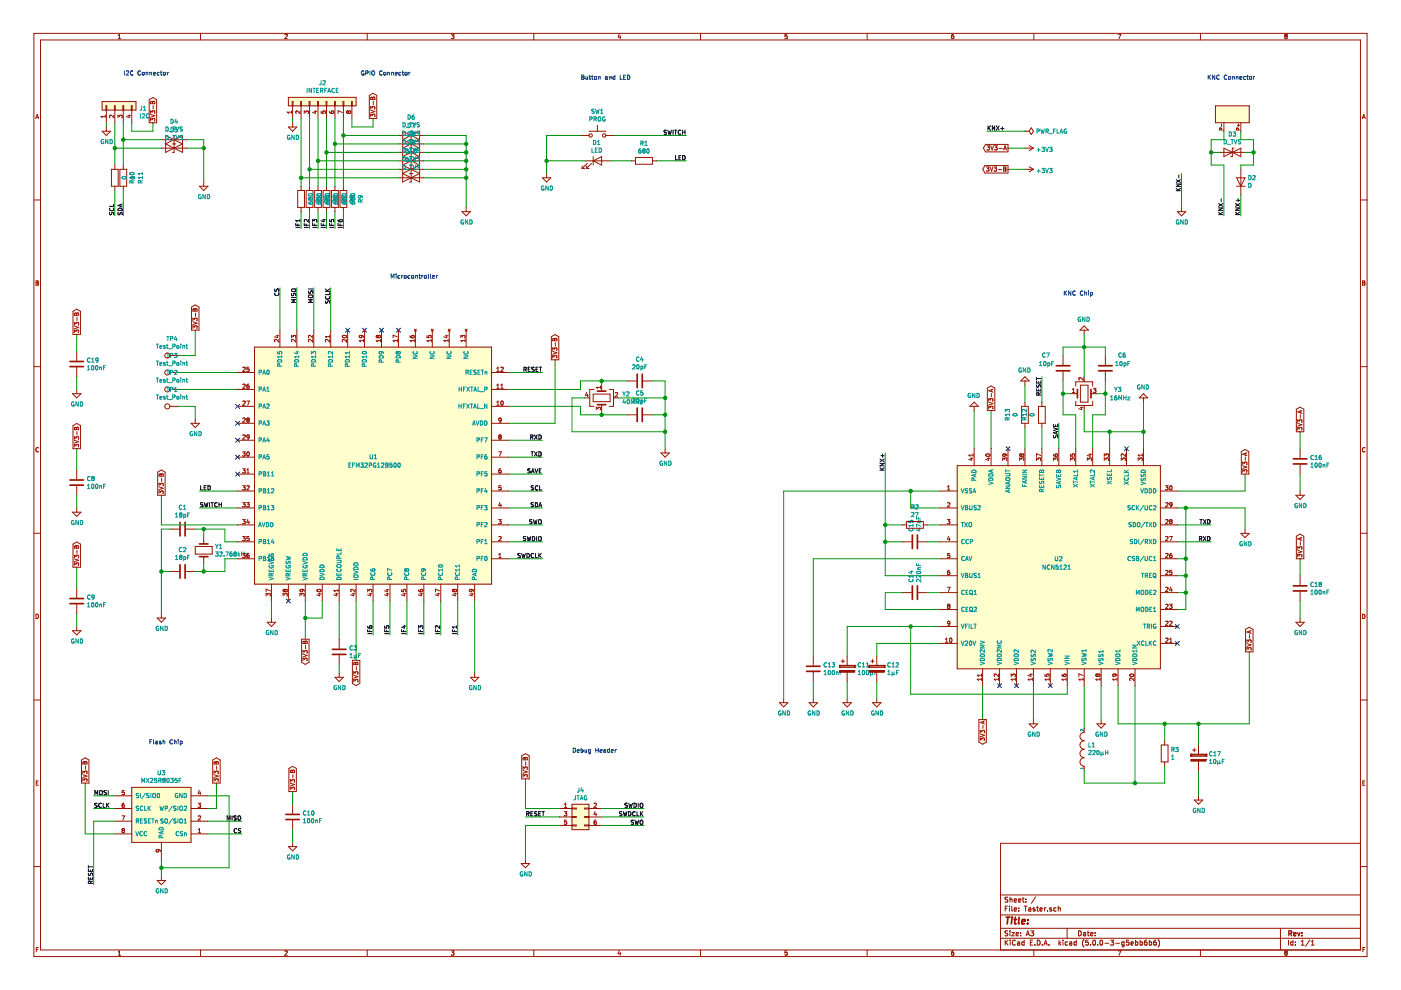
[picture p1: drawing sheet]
<svg xmlns="http://www.w3.org/2000/svg" width="297mm" height="210mm" viewBox="0 0 297 210" stroke-linecap="round" stroke-linejoin="round" font-family="sans-serif">
<g fill="#fffecd" stroke="#fffecd" stroke-width=".21">
<path d="M27.9 166.9h12.6v11.7h-12.6z" fill-rule="evenodd"/>
<path d="M21.7 21.5h7.1v1.8h-7.1z" fill-rule="evenodd"/>
<path d="M61.1 20.6h14.4v1.8h-14.4z" fill-rule="evenodd"/>
<path d="M121.3 170.5h3.6v5.4h-3.6z" fill-rule="evenodd"/>
<path d="M202.9 98.7h43.1v43.1h-43.1z" fill-rule="evenodd"/>
<path d="M54 73.6h50.2v50.3h-50.2z" fill-rule="evenodd"/>
<path d="M257.7 22.4h7.2v3.6h-7.2z" fill-rule="evenodd"/>
</g>
<g fill="none" stroke="#981200" stroke-width=".21">
<path d="M7.2 7.1h282.6v195.7h-282.6zM8.6 8.5h279.8v192.9h-279.8zM25.1 7.5l.2-.2v.9M25.1 8.2h.5M42.5 7.1v1.4M60.4 7.3h.3l.2 .2-.5 .7h.5M77.9 7.1v1.4M95.7 8.1h.5M95.7 7.3h.6l-.4 .3 .3 .1v.4M96.2 8.1h.1M113.2 7.1v1.4M131.3 7.2l-.2 .7h.5"/>
<path d="M131.5 7.6v.6M148.5 7.1v1.4M166.9 7.3h-.4l-.1 .4 .4-.1 .1 .5h-.5M183.8 7.1v1.4M202.2 7.3l-.4 .2-.1 .5 .2 .2 .3-.1v-.5h-.3l-.2 .2M219.2 7.1v1.4M237 7.3h.6l-.4 .9M254.5 7.1v1.4M272.6 7.6l-.2 .4 .2 .2 .2-.1M272.6 7.6l-.2-.1 .2-.2h.3l-.1 .3M272.6 7.6h.2M272.8 7.6l.1 .2v.3"/>
<path d="M272.9 8.1h-.1M7.6 25.1l.3-.9 .3 .9M7.7 24.9h.4M21.7 27.8h1.7l-.8 .9zM21.7 21.5h7.1v1.8h-7.1zM22.3 24.4v.5M22.3 24.7h-.9l.3 .2M22.5 23.3v-.9h.1v.9M22.6 23.3v2.7M22.6 26.9v.9M23.6 35.9h1.5v3.6h-1.5zM24.1 24.4v.6l-.6-.6-.3 .2 .1 .3"/>
<path d="M24.3 23.3v-.9h.1v.9M24.3 23.3v2.7M24.3 35v.9M24.3 39.5v.9M25 25v-.6l.4 .3v-.2l.3-.1 .2 .2-.1 .4M25.4 35.9h1.5v3.6h-1.5zM26.1 23.3v-.9h.1v.9M26.1 23.3v2.7M26.1 35v.9M26.1 39.5v.9M27.1 24.5h.6M27.4 24.4v.5l-.6-.2"/>
<path d="M27.8 23.3v-.9h.2v.9M27.9 23.3v2.7M31.6 21.1l.8-.4 .8 .4v4.9h-1.6zM31.9 24v-.5l.4 .3 .1-.3h.3v.5M31.9 25.7v-.6l.4 .3 .1-.3h.3l.1 .2-.1 .4M31.9 24.3l.9 .2-.9 .3M32 21.6l.2-.1 .2 .2 .3-.2 .1 .5h-.9zM32.4 21.7v.3M32.5 22.4v.7M34.2 29.6h5.4M34.2 31.4h5.4M35.1 30.5l3.6-1.8v3.6z"/>
<path d="M35.1 28.7l3.6 1.8-3.6 1.8zM36.6 30.5h.7M37.3 28.7h-.4v3.6h-.3M42.3 39.5h1.8l-.9 .9zM43.2 38.6v.9M61.1 20.6h14.4v1.8h-14.4zM61.1 26.9h1.8l-.9 .9zM61.8 23.5v.5M61.8 23.8h-.9l.3 .2M62 22.4v-.9h.1v.9M62 22.4v2.7M62 26v.9"/>
<path d="M63.6 23.5v.6l-.6-.6-.3 .2 .1 .3M63.7 22.4v-.9h.2v.9M63.8 22.4v2.7M63.8 39.5v.9M64.5 24.1v-.6l.3 .3 .1-.2 .3-.1 .2 .2-.1 .4M65.5 22.4v-.9h.2v.9M65.6 22.4v2.7M65.6 39.5v.9M66.6 23.6h.6M66.9 23.5v.5l-.6-.2M67.3 22.4v-.9h.2v.9M67.4 22.4v2.7"/>
<path d="M67.4 39.5v.9M68.1 23.6v.4h.4l-.1-.3 .4-.2 .2 .2-.1 .3M69.1 22.4v-.9h.2v.9M69.2 22.4v2.7M69.2 39.5v.9M69.9 23.6l.1 .3 .3 .1 .4-.1v-.3h-.4l-.1 .3 .2 .1M70.9 22.4v-.9h.2v.9M71 22.4v2.7M71 39.5v.9M72.6 23.9l-.9-.4v.6M72.7 22.4v-.9h.2v.9M72.8 22.4v2.7"/>
<path d="M72.8 39.5v.9M73.7 23.5h.1M73.7 24h.1M73.7 23.5l-.2 .2 .2 .3M73.7 23.5l.2 .2M73.9 23.7l.1-.2 .4 .2-.2 .3-.3-.1M73.9 23.9l-.2 .1M73.9 23.7v.2M74.5 22.4v-.9h.2v.9M74.6 22.4v2.7M78.3 20.2l.8-.4 .8 .4v4.9h-1.6zM78.6 24.8v-.6l.3 .3 .1-.2 .3-.1 .2 .2-.1 .4"/>
<path d="M78.6 23.1v-.5l.3 .3 .1-.3h.4v.5M78.6 23.4l.9 .2-.9 .3M78.6 20.7v.4h.9l-.1-.5h-.2l-.2 .2M78.7 20.7l.1-.1 .2 .2M78.7 20.7h-.1M79 20.8v.3M79.1 21.5v.7M84.5 28.7h5.4M84.5 34.1h5.4M84.5 37.7h5.4M84.5 30.5h5.4M84.5 32.3h5.4"/>
<path d="M84.5 35.9h5.4M85.4 29.6l3.6-1.8v10.8l-3.6-1.8 3.6-1.8-3.6-1.8 3.6-1.8zM85.4 27.8l3.6 1.8-3.6 1.8 3.6 1.8-3.6 1.8 3.6 1.8-3.6 1.8zM86.8 29.6h.7M86.8 31.4h.7M86.8 33.2h.7M86.8 35h.7M86.8 36.8h.7M87.5 27.8h-.3v10.8h-.4M115 37.7h1.8l-.9 .9zM115.9 36.8v.9M123.1 28.7h1.8"/>
<path d="M123.4 35.7h.6M123.4 35.2v.5M124 34.1h5.4M124.3 35.7h.6M124.3 35.2v.5M124.5 34.6l-1.1 1.1M124.9 27.8h3.6M125.4 34.6l-1.1 1.1M125.8 33.2v1.8M125.8 34.1l1.8-.9v1.8zM126.7 26.6v1.2M128.5 28.7h1.7"/>
<path d="M133.8 34.1h.9M134.7 33.4h3.6v1.4h-3.6zM138.3 34.1h.9M208.8 35.1h4.9v1.6h-4.9l-.4-.8zM208.9 30.6h4.8v1.6h-4.8l-.4-.8zM209.1 35.4h.6l-.3 .3 .2 .1 .1 .3-.2 .2-.4-.1M209.2 30.9h.6l-.3 .4h.2M209.7 31.3h.1M209.8 31.3l-.1 .5-.5-.1M209.9 35.4l.3 .9 .3-.9M210.1 30.9l.3 .9 .2-.9M210.7 35.4h.6l-.3 .3 .3 .1v.4h-.6"/>
<path d="M210.9 30.9h.5l-.3 .4h.3v.4h-.5M211.7 36h.7M211.8 31.5h.7M212.8 31.8l.3-.9 .3 .9M212.8 35.4l.5 .2-.2 .2 .2 .2-.1 .3h-.4zM212.8 35.8h.3M212.9 31.6h.4M217.3 27.8h.1M217.3 27.8h.9M217.3 31.4h1.8M217.3 35.9h1.8M218.2 30.9l.9 .5"/>
<path d="M218.2 35.4l.9 .5M218.7 27.1l.4 .7-.4 .7-.5-.7zM219.1 31.4l-.9 .6M219.1 35.9l-.9 .5M257.7 22.4h7.2v3.6h-7.2zM258.6 32.3h5.4M258.9 27.2h-.3v.4h.7M258.9 27.2h.1M258.9 27.2v.4M259 26.3v.5M259.5 31.4v1.8l3.6-1.8v1.8zM259.5 26v1.8"/>
<path d="M261.6 31.4h-.3v1.8h-.4M262.2 37.7h1.8l-.9 1.8zM262.2 39.5h1.8M262.3 26.6h.6M262.5 27.6v-.4h-.3l-.1 .4h.8M262.6 26.3v.5M263.1 26v1.8M263.1 35.9v5.4M288.8 25.1l.3-.9 .3 .9M288.9 24.9h.5M7.2 42.4h1.4M7.6 59.6l.5 .1-.2 .3 .3 .2-.2 .3h-.4z"/>
<path d="M7.6 60h.3M63.1 40.4h1.5v3.6h-1.5zM63.8 44v.9M64.9 40.4h1.4v3.6h-1.4zM65.6 44v.9M66.7 40.4h1.4v3.6h-1.4zM67.4 44v.9M68.5 40.4h1.4v3.6h-1.4zM69.2 44v.9M70.3 40.4h1.4v3.6h-1.4zM71 44v.9M72.1 40.4h1.4v3.6h-1.4z"/>
<path d="M72.8 44v.9M97.9 44.9h1.8l-.9 .9zM98.8 44v.9M249.6 44.9h1.8l-.9 .9zM250.5 44v.9M288.4 42.4h1.4M288.9 59.6l.5 .1-.2 .3 .2 .2-.1 .3h-.4zM288.9 60h.3M7.2 77.7h1.4M15.5 66l.8-.4 .8 .4v4.9h-1.6zM15.8 68.9v-.5l.3 .3 .1-.3h.4v.5M15.8 70.5v-.5l.3 .3 .1-.3h.3l.2 .1-.1 .4"/>
<path d="M15.8 69.1l.9 .3-.9 .3M15.8 66.5l.2-.1 .2 .2 .3-.3 .2 .6h-.9zM16.2 66.6v.3M16.3 74.5v2M16.3 77.9v2M16.3 67.3v.7M36 79h1.8M36 75.4h1.8M40.6 65.1l.8-.4 .8 .4v4.9h-1.6zM40.9 68v-.5l.3 .3 .1-.3h.4v.5M40.9 69.6v-.5l.3 .3 .1-.3h.3l.2 .2-.1 .3M40.9 68.2l.9 .3-.9 .3"/>
<path d="M41 65.5h.1l.2 .2 .2-.3 .2 .1 .1 .5h-.9zM41.3 65.7v.3M41.5 66.4v.7M50.4 79h3.6M51.5 77.9l.3-.1 .2 .3-.6 .6h.6M52.8 77.8h-.4l-.1 .5 .4-.1 .1 .4-.1 .1h-.4M54 73.6h50.2v50.3h-50.2zM58.5 71.2h.6M58.8 71.1v.5l-.6-.2M59.1 72v.5l-.6-.5-.3 .1 .1 .4M59.3 70v3.6M61.8 71.7v-.6l.3 .3 .1-.2 .3-.1 .2 .2-.1 .4"/>
<path d="M62.7 72v.5l-.6-.5-.3 .1 .1 .4M62.9 70v3.6M65.5 71.6h.1M66.3 71.1v.6l-.7-.6-.2 .2 .1 .3M66.3 72v.5l-.7-.5-.2 .1 .1 .4M66.5 70v3.6M69.9 72v.5l-.7-.5-.2 .1 .1 .4M69.9 71.1v.5M69.9 71.4h-.9l.2 .2M70.1 70v3.6M72.7 71.2a.43 .43 0 0 1 .5-.1 .43 .43 0 0 1 .2 .4 .53 .53 0 0 1-.8-.2zM73.5 72v.5l-.7-.5-.2 .1 .1 .4"/>
<path d="M73.7 70v3.6M76.6 71.1l.1 .4-.4 .1-.1-.3 .1-.2 .5 .1 .3 .3M77.1 72.2h-.9l.2 .3M77.1 72v.5M77.3 70v3.6M80.2 71.3l-.2-.2-.2 .2v.3l.4-.2M80.2 71.3l.1-.2 .4 .2-.2 .3-.3-.2M80.2 71.3v.1M80.7 72.2h-.9l.2 .3M80.7 72v.5M80.9 70v3.6M84.2 72.2h-.9l.3 .3"/>
<path d="M84.2 72v.5M84.2 71.4l-.9-.3v.6M84.5 70v3.6M86.9 71.2l.1 .3 .3 .1M87.3 71.2h.5v.3l-.4 .1zM87.4 71.6h.1M87.8 72.2h-.9l.3 .3M87.8 72v.5M87.9 69.8l.4 .4M88.1 70v3.6M88.3 69.8l-.4 .4M90.5 71.2v.4h.5l-.1-.3 .4-.2 .1 .2-.1 .3"/>
<path d="M91.4 72.2h-.9l.3 .3M91.4 72v.5M91.4 69.8l.5 .4M91.7 70v3.6M91.9 69.8l-.5 .4M94.4 71.2h.6M94.7 71.1v.5l-.6-.2M95 72.2h-.9l.3 .3M95 72v.5M95 69.8l.5 .4M95.2 70v3.6M95.5 69.8l-.5 .4"/>
<path d="M97.7 71.7v-.6l.3 .3 .1-.2 .3-.1 .2 .2-.1 .4M98.6 72v.5M98.6 72.2h-.9l.3 .3M98.6 69.8l.5 .4M98.8 70v3.6M99.1 69.8l-.5 .4M104.2 79h3.6M105.3 78.1l.3-.3v.9M105.3 78.7h.5M106.2 77.9l.3-.1 .2 .3-.6 .6h.6M116.9 71.4l.8-.5 .8 .5v4.9h-1.6zM117.2 75.9v-.5l.3 .3 .1-.3h.3l.2 .1-.1 .4"/>
<path d="M117.2 74.3v-.6l.3 .3 .1-.2h.4v.5M117.2 74.5l.9 .3-.9 .3M117.2 71.9l.2-.1 .2 .1 .3-.2 .2 .5h-.9zM117.6 71.9v.3M117.7 72.7v.7M217.3 79.9l.9 .9h-1.8zM225.4 75.4v2M225.4 78.8v2M229.9 70v.9M229.9 79.9v1.1M229.9 69.1l.9 .9h-1.8zM234.4 75.4v2"/>
<path d="M234.4 78.8v2M288.4 77.7h1.4M8.2 95a.41 .41 0 0 0-.6 .4 .41 .41 0 0 0 .6 .3M15.4 83.5h1.8l-.9 .9zM15.5 90.2l.8-.4 .8 .4v4.9h-1.6zM15.8 93.1v-.5l.3 .3 .1-.3h.4v.5M15.8 94.8v-.6l.3 .3 .1-.2 .3-.1 .2 .2-.1 .4M15.8 93.4l.9 .2-.9 .4M15.8 90.7l.2-.1 .2 .2 .3-.2 .2 .5h-.9zM16.2 90.8v.3M16.3 82.6v.9M16.3 99.6v2"/>
<path d="M16.3 91.5v.7M36 86.2h1.8M36 82.6h1.8M40.5 89.7h1.8l-.9 .9zM41.4 88.9v.8M50.4 86.2h3.6M50.4 82.6h3.6M50.4 89.7h3.6M50.4 93.3h3.6M50.4 96.9h3.6M51.4 99.4h.6l-.3 .3 .3 .1v.4h-.6M51.4 95.8h.6l-.3 .3 .3 .1v.4h-.6"/>
<path d="M51.5 81.5l.3-.1 .2 .3-.6 .6h.6M51.5 85.1l.3-.1 .2 .3-.6 .6h.6M51.5 88.7l.3-.1 .2 .3-.6 .6h.6M51.5 92.3l.3-.1 .2 .3-.6 .6h.6M52.3 85h.6l-.4 .9M52.3 99.6l.3-.2v.9M52.4 95.9l.1-.1a.44 .44 0 0 1 .4 .5 .44 .44 0 0 1-.4 .4l-.2-.3zM52.5 89h.2M52.5 89l-.2-.2 .2-.2 .3 .2-.1 .2M52.5 89l-.2 .2 .2 .3 .3-.1-.1-.4M52.8 81.4l-.3 .1-.2 .3 .1 .4 .4 .1v-.5h-.3l-.2 .2M52.8 92.6l-.4 .1v-.4l.3-.1 .1 .2v.5l-.4 .2"/>
<path d="M104.2 86.2h3.6M104.2 82.6h3.6M104.2 89.7h3.6M104.2 93.3h3.6M104.2 96.9h3.6M105.3 82.3h.5M105.3 85.9h.5M105.3 81.7l.3-.3v.9M105.3 85.3l.3-.3v.9M105.7 95.8h.6l-.4 .9M105.9 92.6l-.2-.2 .2-.2 .4 .2-.2 .2M105.9 92.6l-.2 .2 .2 .3 .4-.2-.2-.3"/>
<path d="M105.9 92.6h.2M106.2 82.3h.5M106.2 81.7l.2-.3v.9M106.2 99.4h-.2a.56 .56 0 0 0-.1 .9h.3l.1-.4-.2-.2-.4 .2M106.3 89l-.5 .1v-.4l.3-.1 .2 .2-.2 .6-.3 .1M106.3 85.1l.1-.1a.44 .44 0 0 1 .3 .5 .44 .44 0 0 1-.4 .4l-.1-.3zM124 84.4h1M124.4 83.2l-.3 .6h.6M124.6 83.5v.6M125.9 82.6h-.9v3.6h.9M126.4 86.9v-.6l.4 .3 .1-.2 .3-.1 .1 .2-.1 .4M127.3 81.9v.5"/>
<path d="M127.3 82.1h-.9l.3 .3M127.6 81.7v1.2M127.6 85.8v1.3M129.2 82.6h.9v3.6h-.9M130.1 84.4h1M130.4 83.3l.4-.1 .2 .3-.6 .6h.6M132.9 80.8h2M132.9 88h2M136.4 80.8h1.9M136.4 88h1.9M140.1 96h1.8l-.9 .9zM141 95.1v.9"/>
<path d="M202.9 98.7h43.1v43.1h-43.1zM205.7 97.2h.6M206 97.1v.5l-.6-.2M206.3 96.5h-.9l.3 .3M206.3 96.2v.6M206.5 86.2v.9M206.5 95.1v3.6M206.5 85.3l.9 .9h-1.8zM209.1 96.3a.43 .43 0 0 1 .5-.1 .43 .43 0 0 1 .3 .4 .53 .53 0 0 1-.9-.2zM209.3 97.2h.6M209.3 82.3l.8-.5 .8 .5v4.8h-1.6zM209.6 97.1v.5l-.6-.2"/>
<path d="M209.6 85.1v-.6l.4 .3 .1-.3h.3v.6M209.6 86.7v-.6l.4 .3 .1-.2 .3-.1 .1 .2-.1 .4M209.6 85.3l.9 .3-.9 .3M210.1 95.1v3.6M210.2 83.4v.7M210.3 82.6v.5M210.5 82.5l-.9 .3 .9 .3M212.6 97.6v-.5l.3 .3 .1-.3h.4v.5M212.7 96.3h-.1M212.7 96.3h.6l.2 .4M213 96.2l.1 .2-.1 .4-.3-.1-.1-.4M213.7 95.1v3.6"/>
<path d="M216.2 97.6v-.5l.3 .3 .1-.3h.4v.5M216.4 96.2h.1M216.4 96.8h.1M216.4 96.2l-.2 .2 .2 .4M216.4 96.2l.2 .2M216.6 96.6l-.2 .2M216.6 96.4v.2M216.6 86.2h1.4v3.5h-1.4zM216.6 96.3v.1M216.6 96.3l.3-.1 .2 .4-.2 .2-.3-.2M216.6 96.3h.1M217.3 80.8v.9"/>
<path d="M217.3 85.3v.9M217.3 89.7v.9M217.3 95.1v3.6M219.8 97.6v-.5l.3 .3 .1-.3h.4v.5M220.2 86.2h1.4v3.5h-1.4zM220.7 96.6l-.9-.4v.6M220.9 85.3v.9M220.9 89.7v.9M220.9 95.1v3.6M223.4 97.6v-.5l.3 .3 .1-.3h.4v.5M223.4 96.3v.3l.4 .2 .4-.1v-.4h-.4l-.1 .3 .2 .2M224.5 95.1v3.6"/>
<path d="M226.9 96.3v.4l.5 .1-.1-.4 .4-.2 .1 .2v.4M226.9 97.6v-.5l.4 .3 .1-.3h.4v.5M227.2 83.5h1.2M227.4 83.2h.5M227.4 82.6l.2-.3v.9M228.1 81.9v-.9h3.6v.9M228.1 85.1v.9h3.6v-.9M228.1 95.1v3.6M229 86.4h.6M229.3 86.3v.6l-.6-.3M229.6 80.1v.5l-.6-.5-.3 .1 .1 .4M229.9 86v1.1"/>
<path d="M230.5 97.6v-.5l.4 .3 .1-.3h.3v.5M230.8 96.3h.6M231.1 96.2v.6l-.6-.3M231.3 83.5h1.3M231.7 95.1v3.6M231.8 82.3h.6l-.3 .4 .2 .1 .1 .3-.2 .1-.4-.1M234.1 97.6v-.5l.4 .3 .1-.3h.3v.5M234.5 96.3v.2l-.4-.3v.6M234.6 96.3h.4l-.1 .5M234.6 96.3h-.1M235.3 95.1v3.6M237.7 97.6v-.5l.4 .3v-.3h.4v.5"/>
<path d="M238.6 96.2v.6l-.6-.6-.3 .2 .1 .4M238.8 95.1v3.6M241.3 97.6v-.5l.3 .3 .1-.3h.4v.5M242.2 96.2v.6M242.2 96.5h-.9l.3 .3M242.4 84.4v.9M242.4 95.1v3.6M242.4 83.5l.9 .9h-1.8zM263.2 95.7l.8-.4 .8 .4v4.8h-1.6zM263.5 98.5v-.5l.3 .3 .1-.3h.4v.5M263.5 98.7l.9 .3-.9 .3M264 96.9v.7"/>
<path d="M264.1 96.1v.4M264.4 96l-.9 .3 .9 .3M274.9 86.8l.7-.5 .8 .5v4.7h-1.5zM275.1 89.6v-.6l.4 .3 .1-.3h.3v.6M275.1 91.2v-.6l.4 .3 .1-.2 .3-.1 .1 .2-.1 .4M275.1 89.8l.9 .3-.9 .3M275.6 95.1v2M275.6 98.5v2M275.7 87.9v.7M275.8 87.1v.4M276 87l-.9 .3 .9 .3M289.4 95a.41 .41 0 0 0-.6 .4 .41 .41 0 0 0 .6 .3"/>
<path d="M7.2 113.1h1.4M15.4 108.6h1.8l-.9 .9zM15.5 115.4l.8-.5 .8 .5v4.9h-1.6zM15.8 118.3v-.6l.3 .3 .1-.2h.4v.5M15.8 119.9v-.6l.3 .3 .1-.2 .3-.1 .2 .2-.1 .4M15.8 118.5l.9 .3-.9 .3M15.8 115.8l.2-.1 .2 .2 .3-.2 .2 .5h-.9zM16.2 115.9v.3M16.3 103v2M16.3 107.7v.9M16.3 116.6v.7M33.4 100.1l.8-.4 .8 .4v4.9h-1.6z"/>
<path d="M33.7 103v-.5l.4 .3v-.3h.4v.5M33.7 104.6v-.5l.4 .3v-.3h.4l.1 .2-.1 .3M33.7 103.2l.9 .3-.9 .3M33.8 100.6l.2-.1 .1 .2 .4-.3 .1 .6h-.9zM34.1 100.7v.3M34.3 101.4v.7M36 112.2h2M39.4 112.2h2M43.2 114v1.3M43.2 118v1.4M50.4 114.9h3.6M50.4 111.3h3.6"/>
<path d="M50.4 100.5h3.6M50.4 118.5h3.6M50.4 104.1h3.6M50.4 107.7h3.6M51.4 103h.6l-.3 .3 .3 .1v.4h-.6M51.4 106.6h.6l-.3 .3 .3 .1v.4h-.6M51.4 117.3h.6l-.3 .4 .3 .1v.3h-.6M51.4 113.7h.6l-.3 .4 .3 .1v.4h-.6M51.4 110.2h.6l-.3 .3 .3 .1v.4h-.6M52.3 106.6h.5l-.3 .3 .3 .1v.3l-.1 .2-.4-.1M52.3 103.1l.4-.1 .1 .2-.5 .7h.5M52.3 100.3h.5"/>
<path d="M52.5 110.1l-.2 .7h.6M52.8 117.3l-.3 .1-.2 .3 .1 .4 .4 .1v-.5h-.3l-.2 .2M52.8 110.5v.6M52.8 113.7h-.4l-.1 .5 .4-.1 .1 .4-.1 .1h-.4M104.2 114.9h3.6M104.2 111.3h3.6M104.2 100.5h3.6M104.2 118.5h3.6M104.2 104.1h3.6M104.2 107.7h3.6M105.7 110.2h.6l-.3 .3 .2 .1 .1 .3-.2 .2-.4-.1M105.7 118.2h.6"/>
<path d="M105.7 113.8l.4-.1 .2 .3-.6 .6h.6M105.7 117.6l.3-.3v.9M106 106.5l-.3 .7h.6M106.2 106.9v.6M106.2 103h-.4l-.1 .4 .4-.1 .2 .4-.2 .2-.4-.1M191.3 114.9h2M191.3 111.3h.9M192.2 110.6h3.6v1.4h-3.6zM194.7 114.9h2M195.8 111.3h.9M199.4 114.9h3.5M199.4 111.3h3.5"/>
<path d="M199.4 118.5h3.5M199.4 104.1h3.5M199.4 107.7h3.5M200.8 110.2h.6l-.3 .3 .2 .1 .1 .3-.2 .2-.4-.1M200.9 103.9h.5M200.9 103.2l.3-.2v.9M200.9 106.7l.3-.1 .2 .2-.6 .7h.6M201.1 113.7l-.2 .6h.5M201.3 114.1v.5M201.3 117.3h-.4v.5l.3-.1 .2 .4-.2 .1-.3-.1M246 114.9h3.6M246 111.3h3.6"/>
<path d="M246 118.5h3.6M246 104.1h3.6M246 107.7h3.6M247.1 103h.5l-.3 .3 .3 .1v.4h-.5M247.1 106.7l.4-.1 .1 .2-.5 .7h.5M247.1 110.2h.4l.1 .2-.5 .7h.5M247.1 113.8l.4-.1 .1 .3-.5 .6h.5M247.1 117.4l.4-.1 .1 .3-.5 .6h.5M247.9 113.7h.6l-.3 .9M248 110.3v.1M248 110.3l.2-.1 .3 .1M248 110.4l.2 .2"/>
<path d="M248.1 103.1l.1-.1a.44 .44 0 0 1 .3 .4 .44 .44 0 0 1-.4 .4l-.1-.3zM248.2 110.6h.1M248.2 110.6l-.2 .1 .2 .4 .3-.2-.2-.3M248.4 106.6l-.4 .1v.3l.2 .1 .3-.1M248.4 117.3l-.3 .1-.1 .3v.4l.4 .1v-.5h-.2l-.2 .2M248.4 106.6l.1 .1M248.5 106.7v.6l-.4 .2M248.5 110.3v.1M248.5 110.4l-.2 .2M263.1 113.1h1.8l-.9 .9zM263.5 100.1v-.5l.3 .3 .1-.3h.3l.2 .2-.1 .3M264 112.2v.9"/>
<path d="M274.7 105h1.8l-.9 .9zM274.9 113.7l.7-.5 .8 .5v4.8h-1.5zM275.1 116.5v-.6l.4 .3 .1-.2h.3v.5M275.1 118.1v-.6l.4 .3 .1-.2 .3-.1 .1 .2-.1 .4M275.1 116.7l.9 .3-.9 .3M275.6 104.1v.9M275.7 114.8v.7M275.8 114v.5M276 113.9l-.9 .4 .9 .3M288.4 113.1h1.4M7.6 130.2a.46 .46 0 0 1 .6 .5 .46 .46 0 0 1-.6 .4zM15.4 133.7h1.8l-.9 .9z"/>
<path d="M16.3 124.8v1.9M16.3 128.2v1.9M16.3 132.8v.9M33.3 131h1.8l-.9 .9zM34.2 130.1v.9M36 121.2h2M39.4 121.2h2M56.4 126.4v-.6l.4 .3 .1-.3h.3v.6M56.7 131.9h1.8l-.9 .9zM57.3 125.3l-.9-.4v.6M57.6 123.9v3.5M57.6 131v.9"/>
<path d="M60 126.4v-.6l.4 .3v-.3h.4v.6M60.2 124.9l-.2 .2 .2 .4M60.2 125.5h.1M60.2 124.9h.1M60.2 124.9l.2 .2M60.4 125.1l.2-.2 .3 .2-.2 .4-.3-.2M60.4 125.3l-.2 .2M60.4 125.1v.2M61.1 123.9v3.5M63.6 126.4v-.6l.3 .3 .1-.3h.4v.6M63.9 135.5h1.6v4.9l-.8 .5-.8-.5zM64 124.9l.1 .5h-.4l-.1-.3 .2-.2 .5 .1 .2 .4"/>
<path d="M64.2 138.5v-.6l.4 .3 .1-.2h.3v.5M64.2 138.7l.9 .3-.9 .3M64.3 136h.2l.2 .1 .1-.2 .2 .1 .1 .4h-.9zM64.7 136.1v.3M64.7 123.9v3.5M64.8 136.9v.7M67.2 125.3l.1 .1M67.3 125a.43 .43 0 0 1 .5-.1 .43 .43 0 0 1 .3 .4 .46 .46 0 0 1-.5 .2 .46 .46 0 0 1-.4-.4zM67.5 125.9h.6M67.8 125.8v.5l-.6-.2M68.3 123.9v3.5M71.1 125.9h.6"/>
<path d="M71.4 125.8v.5l-.7-.2M71.7 124.9v.6M71.7 125.2h-.9l.2 .3M71.9 123.9v3.5M71.9 135.5v2M71.9 138.9v2M74.7 125.9h.6M75 125.8v.5l-.7-.2M75.3 124.9v.6l-.7-.6-.2 .2 .1 .4M75.5 123.9v3.5M78 125.5v-.6l.3 .4 .1-.3 .3-.1 .2 .2-.1 .4M78.3 125.9h.6"/>
<path d="M78.6 125.8v.5l-.7-.2M79.1 123.9v3.5M81.9 125.9h.5M81.9 125h.5M82.1 125.8v.5l-.6-.2M82.1 124.9v.6l-.6-.2M82.7 123.9v3.5M85.1 125v.4l.5 .1-.1-.4 .4-.2 .1 .2-.1 .4M85.4 125.9h.6M85.7 125.8v.5l-.6-.2M86.3 123.9v3.5M88.7 125l.1 .3 .3 .2 .4-.1 .1-.4h-.5v.3l.2 .2"/>
<path d="M89 125.9h.6M89.3 125.8v.5l-.6-.2M89.9 123.9v3.5M92.6 125.9h.6M92.9 125.8v.5l-.6-.2M93.2 125.3l-.9-.4v.6M93.5 123.9v3.5M96.2 125.9h.6M96.3 125.1l-.2-.2-.2 .2 .1 .3 .3-.1M96.3 125.1l.2-.2 .3 .2-.2 .4-.3-.2M96.3 125.1v.2M96.5 125.8v.5l-.6-.2"/>
<path d="M97 123.9v3.5M99.8 125.9h.6M99.9 124.9l.1 .5h-.4l-.1-.3 .2-.2 .5 .1 .2 .4M100.1 125.8v.5l-.6-.2M100.6 123.9v3.5M172.4 139.1v2M178.7 139.8v.7M179.6 139.1v2M185 139.8v.7M185.9 139.1v2M191.3 125.6h2M194.7 125.6h2"/>
<path d="M199.4 125.6h3.5M199.4 136.4h3.5M199.4 132.8h3.5M199.4 129.2h3.5M199.4 122.1h3.5M200.5 136.2h.5M200.5 135.5l.2-.2v.9M200.8 124.5h.6l-.3 .9M201.1 128.5l-.2 .2 .2 .3 .3-.2-.2-.3M201.1 128.5l-.2-.2 .2-.2 .3 .2-.2 .2M201.1 128.5h.1M201.3 120.9h-.1a.56 .56 0 0 0-.1 .9h.2l.1-.4-.2-.1-.3 .1"/>
<path d="M201.4 135.4l.1-.1a.44 .44 0 0 1 .4 .5 .44 .44 0 0 1-.5 .4l-.1-.4zM201.4 132.1l-.4 .1-.1-.4 .3-.1 .2 .2-.1 .6-.3 .1M246 125.6h3.6M246 136.4h3.6M246 132.8h3.6M246 129.2h3.6M246 122.1h3.6M247.1 121l.4-.1 .1 .3-.5 .6h.5M247.1 124.6l.4-.1 .1 .3-.5 .6h.5M247.1 128.2l.4-.1 .1 .3-.5 .6h.5M247.1 131.8l.4-.1 .1 .3-.5 .6h.5M247.1 135.4l.4-.1 .1 .2-.5 .7h.5"/>
<path d="M247.9 128.1h.6l-.3 .3 .3 .1v.3l-.2 .2-.4-.1M248 136.2h.5M248 135.5l.2-.2v.9M248 131.8h.1M248 131.8h.4M248.2 124.5l-.2 .6h.5M248.4 131.8h.1M248.4 124.8v.6M248.5 131.8v.3l-.6 .5h.6M248.5 120.9h-.5v.5l.3-.1 .2 .4-.2 .1-.3-.1M264.1 133.4l.8-.4 .8 .4v4.8h-1.6zM264.4 136.2v-.5l.3 .3 .1-.3h.4v.5"/>
<path d="M264.4 137.8v-.5l.3 .3 .1-.3h.3l.2 .2-.1 .3M264.4 136.4l.9 .3-.9 .3M264.9 134.6v.7M265 133.8v.4M265.3 133.7l-.9 .3 .9 .3M274.7 131.9h1.8l-.9 .9zM275.6 122.1v1.9M275.6 125.5v1.9M275.6 131v.9M288.9 130.2a.46 .46 0 0 1 .5 .5 .46 .46 0 0 1-.5 .4zM7.2 148.4h1.4M64.2 140.1v-.6l.4 .3 .1-.2 .3-.1 .1 .2-.1 .4"/>
<path d="M71 143.6h1.8l-.9 .9zM71.9 142.7v.9M74.7 140h1.6v4.9l-.8 .5-.8-.5zM75 143v-.6l.3 .3 .1-.2h.4v.5M75 144.6v-.6l.3 .3 .1-.2 .3-.1 .2 .2-.1 .4M75 143.2l.9 .3-.9 .3M75.1 140.5l.2-.1 .1 .2 .3-.2 .2 .5h-.9zM75.4 140.6v.3M75.6 141.3v.7M99.7 143.6h1.8l-.9 .9zM100.6 142.7v.9M165.3 149h1.7l-.9 .9z"/>
<path d="M166.1 148.1v.9M171.5 149h1.8l-.9 .9zM172.4 142.5v2M172.4 148.1v.9M178 141.1h.1M178 141.4h.1M178 141.1v.3M178 141.4h3.2M178 141.1h3.2M178.4 140.2h.7M178.7 149h1.8l-.9 .9zM179.6 142.5v2"/>
<path d="M179.6 148.1v.9M181.2 141.4h.1M181.2 141.1h.1M181.2 141.1v.3M184.3 141.1h.1M184.3 141.4h.1M184.3 141.4h3.2M184.3 141.1h3.2M184.3 141.1v.3M184.6 140.2h.8M185 149h1.8l-.9 .9zM185.9 142.5v2"/>
<path d="M185.9 148.1v.9M187.5 141.4h.1M187.5 141.1h.1M187.5 141.1v.3M207.5 152.6h1.6v4.7l-.8 .5-.8-.5zM207.8 157v-.5l.4 .3 .1-.3h.3l.1 .1-.1 .4M207.8 155.4v-.5l.4 .2 .1-.2h.3v.5M207.8 155.6l.9 .3-.9 .3M208.1 144h-.9l.3 .3M208.1 142.9v.5M208.1 143.8v.5M208.1 143.2h-.9l.3 .2"/>
<path d="M208.3 141.8v3.6M208.4 153.8v.7M208.5 153v.4M208.7 152.9l-.9 .3 .9 .3M211.7 144h-.9l.2 .3M211.7 142.9v.6l-.7-.6-.2 .2 .1 .3M211.7 143.8v.5M211.9 141.8v3.6M214.4 143.5v-.6l.3 .3 .1-.2 .3-.1 .2 .2-.1 .4M215.3 144h-.9l.2 .3M215.3 143.8v.5M215.5 141.8v3.6"/>
<path d="M218.2 153.5h1.8l-.9 .9zM218.3 143h.6M218.6 142.9v.5l-.7-.2M218.9 144h-.9l.2 .3M218.9 143.8v.5M219.1 141.8v3.6M219.1 152.6v.9M221.6 143v.4h.4l-.1-.3 .4-.2 .2 .2-.1 .3M222.5 144h-.9l.2 .3M222.5 143.8v.5M222.7 141.8v3.6M225.2 143v.3l.3 .1h.5v-.4h-.5v.2l.2 .2"/>
<path d="M226 144h-.8l.2 .3M226 143.8v.5M226.3 141.8v3.6M229.6 143.2l-.9-.3v.6M229.6 143.8v.5M229.6 144h-.9l.3 .3M229.9 154.4v.9a.9 .9 0 0 0-.9 .9 .9 .9 0 0 0 .9 .9 .9 .9 0 0 0-.9 .9 .9 .9 0 0 0 .9 .9 .9 .9 0 0 0-.9 .9 .9 .9 0 0 0 .9 .9 .9 .9 0 0 0-.9 .8 .9 .9 0 0 0 .9 .9v.9M229.9 141.8v3.6M232.5 142.9h.1M232.5 143.4h.1M232.5 142.9l-.2 .2 .2 .3M232.5 142.9l.2 .2"/>
<path d="M232.6 153.5h1.8l-.9 .9zM232.7 143.1l.2-.2 .3 .2-.1 .3-.4-.2M232.7 143.2l-.2 .2M232.7 143.1v.1M233.2 144h-.9l.3 .3M233.2 143.8v.5M233.5 141.8v3.6M233.5 152.6v.9M236.3 142.9l.1 .4-.4 .1-.1-.3 .2-.2 .5 .1 .2 .3M236.8 144h-.9l.3 .3M236.8 143.8v.5M237.1 141.8v3.6"/>
<path d="M239.6 143a.43 .43 0 0 1 .5-.1 .43 .43 0 0 1 .3 .4 .53 .53 0 0 1-.9-.2zM240.4 143.8v.5l-.6-.5-.3 .1 .1 .4M240.6 141.8v3.6M246.2 158h1.4v3.5h-1.4zM246.9 157.1v.9M252.5 159.9h.1M252.5 159.9v.4M252.5 159.9h3.2M252.8 159h.8M253.2 158.7v.7M254.1 158v1.9M255.7 159.9h.1"/>
<path d="M255.7 159.9v.4M288.4 148.4h1.4M7.7 166h.3M8.1 165.6h-.4v.9h.4M17.3 161.1l.8-.4 .8 .4v4.9h-1.6zM17.6 164v-.5l.3 .3 .1-.3h.4v.5M17.6 165.7v-.6l.3 .3 .1-.2 .3-.1 .2 .2-.1 .4M17.6 164.3l.9 .2-.9 .4M17.6 161.6l.2-.1 .2 .2 .3-.2 .2 .5h-.9zM18 161.7v.3M18.1 162.4v.7M24.3 176.8h3.6"/>
<path d="M24.3 174.1h3.6M24.3 171.4h3.6M24.3 168.7h3.6M25.8 173h.6l-.3 .9M25.9 175.9h.1M25.9 175.9l.2 .2M25.9 175.9l.2-.2 .3 .2M26.1 176.1l-.2 .1 .2 .4 .3-.2-.2-.3M26.1 176.1h.1M26.3 170.3h-.2a.56 .56 0 0 0 0 .9h.2l.1-.4-.2-.2-.3 .2M26.3 167.6h-.4v.4l.3-.1 .2 .4-.2 .2-.3-.1M26.4 175.9h.1"/>
<path d="M26.4 175.9l-.2 .2M27.9 166.9h12.6v11.7h-12.6zM34.2 178.6v3.6M40.5 176.8h3.6M40.5 174.1h3.6M40.5 171.4h3.6M40.5 168.7h3.6M42 170.3h.5l-.3 .3 .3 .1v.3l-.1 .2-.4-.1M42 176.6h.5M42 175.9l.3-.2v.9M42 173.1l.4-.1 .1 .2-.5 .7h.5M42.2 167.6l-.2 .6h.6"/>
<path d="M42.5 167.9v.6M45.1 161.1l.8-.4 .8 .4v4.9h-1.6zM45.4 165.7v-.6l.3 .3 .1-.2 .3-.1 .2 .2-.1 .4M45.4 164v-.5l.3 .3 .1-.3h.4v.5M45.4 164.3l.9 .2-.9 .4M45.4 161.6l.2-.1 .2 .2 .3-.2 .2 .5h-.9zM45.8 161.7v.3M45.9 162.4v.7M61.1 179.5h1.8l-.9 .9zM61.3 162.9l.7-.4 .8 .4v4.9h-1.5zM61.5 167.5v-.6l.4 .3 .1-.2 .3-.1 .1 .2-.1 .4M61.5 165.8v-.5l.4 .3 .1-.3h.3v.5"/>
<path d="M61.5 166.1l.9 .2-.9 .3M61.6 163.4l.2-.1 .2 .2 .1-.2h.2l.1 .5h-.9zM62 163.5v.3M62 170.5v2M62 173.9v2M62 178.6v.9M62.1 164.2v.7M110.6 160.2l.8-.4 .8 .4v4.9h-1.6zM110.9 163.1v-.5l.3 .3 .1-.3h.4v.5M110.9 164.8v-.6l.3 .3 .1-.2 .3-.1 .2 .2-.1 .4M110.9 163.4l.9 .2-.9 .4M111 160.7l.2-.1 .1 .2 .3-.2 .2 .5h-.9z"/>
<path d="M111.3 160.8v.3M111.5 161.5v.7M118.6 171.4h2.7M118.6 173.2h2.7M118.6 175h2.7M119.6 172.1h.6l-.3 .3 .2 .1 .1 .3-.2 .2-.4-.1M119.7 171.2h.5M119.7 170.5l.2-.2v.9M120.1 173.9h-.4v.4l.3-.1 .2 .4-.2 .2-.3-.1M121.3 170.5h3.6v5.4h-3.6zM121.3 174.9h.9v.2h-.9M121.3 171.3h.9v.2h-.9"/>
<path d="M121.3 173.1h.9v.2h-.9M124.9 171.4h2.7M124.9 174.9h-.9v.2h.9M124.9 173.1h-.9v.2h.9M124.9 171.3h-.9v.2h.9M124.9 173.2h2.7M124.9 175h2.7M125.9 170.4l.4-.1 .2 .2-.6 .7h.6M126.2 172.1l-.3 .6h.6M126.4 173.9h-.2a.56 .56 0 0 0-.1 .9l.3-.1 .1-.3-.2-.2-.4 .2M126.4 172.4v.6M246.9 161.5v.9"/>
<path d="M252.5 160.3h.1M252.5 160.3h3.2M253.2 169.6h1.8l-.9 .9zM254.1 161.4v1.9M254.1 168.7v.9M255.7 160.3h.1M288.4 178.8h-76.3v22.6M288.9 166h.4M289.4 165.6h-.5v.9h.5M7.2 183.7h1.4M33.3 186.7h1.8l-.9 .9zM33.5 180.1l.1 .5h-.4l-.1-.3 .2-.2 .6 .2 .1 .3"/>
<path d="M34.2 185.8v.9M110.5 183.1h1.8l-.9 .9zM111.4 182.2v.9M212.1 198.9h76.3M212.1 196.8h76.3M212.1 194h76.3M212.1 189.7h76.3M213.1 199.3v1.1M213.1 192.6h.4M213.3 199.8l.4 .6M213.6 192.1h-.5v1.1M213.7 197.4h-.5l-.1 .4a.44 .44 0 0 1 .5 .5l-.5 .1"/>
<path d="M213.7 190.3h-.5l-.1 .3a.44 .44 0 0 1 .5 .6h-.5M213.7 199.3l-.6 .6M214 192.1v.1M214 192.5v.7M214.1 190.2v1.1M214.1 197.4v.1M214.1 197.7v.7M214.1 190.7l.4-.1 .1 .7M214.2 199.3v.1M214.2 199.7v.7M214.5 197.7h.6l-.6 .7h.6M214.5 192.1v.9l.2 .2"/>
<path d="M215 190.9l.5-.1v-.2h-.3l-.2 .1 .1 .5h.4M215 192.8l.5-.1v-.2h-.3l-.2 .1 .1 .5h.4M215.3 199.4a.47 .47 0 0 0-.7 .5 .47 .47 0 0 0 .7 .4M215.4 198.1l.5-.1v-.2l-.3-.1-.2 .2 .1 .5h.4M215.7 199.7h.4l.1 .7M215.9 190.9l.5-.1v-.2h-.3l-.2 .1 .1 .5h.4M216 193.1v.1M216 192.5v.1M216.2 199.9l-.5 .2 .1 .3 .4-.1M216.4 198.3v.1M216.4 197.8v.1M216.8 190.6h.3"/>
<path d="M216.9 190.2v.9l.2 .2M217.1 199.7h-.3l-.2 .2 .1 .4h.4M217.1 199.3v1.1M217.1 192.1h.7M217.5 192.1v1.1M217.5 191.2v.1M217.5 190.6v.1M217.6 198.4l.3-1 .4 1M217.6 198.1h.6M218.1 192.5h.4l.1 .7M218.5 199.8h.3M218.5 197.4h.7l-.4 .4 .3 .1v.4h-.6"/>
<path d="M218.6 192.7l-.5 .2 .1 .3 .4-.1M219 199.3h-.5v1.1h.5M219.4 192.5l-.4 .1 .1 .2 .3 .1v.2h-.4M219.6 190.2l-.9 1.3M219.8 192.5h.4M219.9 199.3a.54 .54 0 0 1 .6 .6 .54 .54 0 0 1-.6 .5zM219.9 192.1v.9l.3 .2M220.5 192.8l.5-.1-.1-.2h-.3l-.1 .1v.5h.4M221.4 192.5v.7M221.7 192.5l-.3 .2M222.1 193.1v.1M222.9 192.5h-.2l-.2 .1 .1 .2 .3 .1v.2h-.4"/>
<path d="M223.9 192.5h-.3l-.2 .2 .1 .4h.4M224.4 192.6l.4-.1v.7M224.4 192.1v1.1M224.5 199.3v1.1M224.6 200l.3 .4M224.9 199.7l-.4 .4M225.4 199.3v.1M225.4 199.7v.7M226.2 196.8v2.1M226.3 199.7h-.3l-.2 .2 .1 .4h.4M226.8 199.7h.4v.7M227.2 199.9l-.5 .2 .2 .3 .3-.1"/>
<path d="M228.2 199.7h-.3l-.2 .2v.4h.5M228.2 199.3v1.1M228.7 197.4a.53 .53 0 0 1 .6 .5 .53 .53 0 0 1-.6 .5zM229.7 197.8h.4l.1 .6M229.8 199.2a1.21 1.21 0 0 0 0 1.6M230.2 198l-.5 .2 .1 .2h.4M230.5 197.7h.4M230.7 197.4v.9l.2 .1M230.7 199.3h-.5v.5h.5v.5h-.5M231.2 198.1l.5-.1v-.2l-.3-.1-.2 .2 .1 .5h.4M231.8 199.4l.1-.1a.51 .51 0 0 1 .4 .6 .51 .51 0 0 1-.5 .4l-.1-.3zM232.2 198.3v.1"/>
<path d="M232.2 197.8v.1M233.3 199.4l.1-.1a.51 .51 0 0 1 .4 .6 .51 .51 0 0 1-.5 .4l-.1-.3zM234.3 200h.8M235.5 199.3h.6l-.3 .4 .3 .1v.5h-.6M236.6 200h.8M238.3 199.7h-.3l-.2 .2 .1 .4h.4M238.3 199.7v.9l-.4 .1M239.3 199.3h-.5v.5h.5v.5h-.5M240.7 199.7h.4l.2 .2-.1 .4h-.5M240.7 199.3v1.1M241.7 199.7h.3l.2 .2v.4h-.5M241.7 199.3v1.1"/>
<path d="M243.1 199.3l-.4 .3-.1 .6 .2 .2 .4-.1-.1-.5-.3-.1-.2 .2M243.7 199.7h.3l.2 .2-.1 .4h-.4M243.7 199.3v1.1M245.1 199.3l-.5 .3v.6l.2 .2 .3-.1v-.5l-.3-.1-.2 .2M245.5 199.2a1.21 1.21 0 0 1 0 1.6M271.5 196.8v4.6M273.2 199.3v1.1M274.1 199.7h-.3l-.2 .2 .1 .4h.4M274.1 199.3v1.1M274.6 199.7v.1M275.9 199.6l.3-.3v1.1M277.7 199.3l-.9 1.3"/>
<path d="M278 199.6l.3-.3v1.1M288.4 183.7h1.4M7.7 201.3h.3M8.1 200.9h-.4v.9M25.1 201.9l.2-.3v.9M25.1 202.5h.5M42.5 201.4v1.4M60.4 201.7l.3-.1 .2 .3-.5 .6h.5M77.9 201.4v1.4M95.7 201.6h.6l-.4 .4h.3v.4h-.5M113.2 201.4v1.4M131.3 201.6l-.2 .6h.5"/>
<path d="M131.5 201.9v.6M148.5 201.4v1.4M166.9 201.6h-.4l-.1 .4h.4l.1 .4h-.5M183.8 201.4v1.4M202.2 201.6l-.4 .2-.1 .5 .2 .2 .3-.1v-.4h-.3l-.2 .1M219.2 201.4v1.4M219.4 200.3v.1M221 200.3v.1M221.3 200.4l.4-1.1 .3 1.1M221.4 200.1h.5M222.4 200.3v.1M231.2 200.3v.1"/>
<path d="M232.7 200.3v.1M237 201.6h.6l-.4 .9M239.8 200.1l.5-.2-.1-.2h-.3l-.1 .1 .1 .5h.3M254.5 201.4v1.4M272.6 202l-.2-.2 .2-.2 .3 .1-.1 .3M272.6 202l-.2 .2 .2 .3 .3-.1v-.3M272.6 202h.2M272.8 202h.1M272.8 202l.1 .1M274.6 200.3v.1M275.9 200.4h.6M278 200.4h.6"/>
<path d="M289 201.3h.3M289.4 200.9h-.4v.9"/>
<circle cx="125.2" cy="28.7" r=".36"/>
<circle cx="128.1" cy="28.7" r=".36"/>
<circle cx="35.5" cy="79" r=".54"/>
<circle cx="35.5" cy="75.4" r=".54"/>
<circle cx="35.5" cy="82.6" r=".54"/>
<circle cx="35.5" cy="86.2" r=".54"/>
</g>
<g fill="none" stroke="#009596" stroke-width=".21">
<path d="M65.1 18.7v.9M66 18.7v.9l-.5-.9v.9M66.3 18.7h.6M66.6 18.7v.9M67.1 19.2h.3M67.6 18.7h-.5v.9h.5M68 19.2h.4v-.4l-.4-.1v.9M68.1 17.1v.6l-.4 .3M68.2 19.2l.3 .4M68.5 17.2l.3-.1 .2 .2-.6 .7h.6M68.9 19.2h.2M69.3 18.7h-.4v.9"/>
<path d="M69.5 19.6l.3-.9 .3 .9M69.6 19.4h.4M70.9 18.8a.4 .4 0 0 0-.6 .4 .4 .4 0 0 0 .6 .3M71.3 19.2h.3M71.7 18.7h-.4v.9h.4M21.9 29.6a.4 .4 0 0 0-.5 .4 .4 .4 0 0 0 .6 .4v-.3h-.2M22.9 29.6v.9l-.5-.9v.9M23.3 29.6a.45 .45 0 0 1 .5 .4 .45 .45 0 0 1-.5 .5zM25.9 37.6a.44 .44 0 0 1 .5-.2 .44 .44 0 0 1 .3 .4 .44 .44 0 0 1-.5 .2 .44 .44 0 0 1-.3-.4zM27.6 36.6a.43 .43 0 0 1 .5-.1 .43 .43 0 0 1 .3 .4 .53 .53 0 0 1-.9-.1zM28 38.8l-.1-.5h-.3l-.1 .5h.9M28.4 37.7h-.9a.53 .53 0 0 0 .6 .3 .53 .53 0 0 0 .4-.4 .43 .43 0 0 0-.5-.2 .43 .43 0 0 0-.2 .5"/>
<path d="M28.4 38.3l-.4 .3M28.4 37.4v.5M29.4 38.3l-.1 .5h.9M29.4 38.3h.3l.1 .5M29.4 38.3h.1M29.8 24.1v.9M30 22.5v.6l-.3 .3M30.1 24.2l.4-.1 .2 .3-.6 .6h.6M30.2 38.3l-.4 .3M30.2 36.5v.6M30.2 37.4v.5M30.2 37.7h-.9l.3 .2"/>
<path d="M30.2 36.8h-.9l.3 .3M30.4 22.7l.3-.2v.9M30.4 23.4h.5M31.6 24.2a.4 .4 0 0 0-.6 .4 .4 .4 0 0 0 .6 .3M35.2 28.7a.45 .45 0 0 1 .5 .5 .45 .45 0 0 1-.5 .4zM35.2 26.9a.45 .45 0 0 1 .5 .5 .45 .45 0 0 1-.5 .4zM35.9 27.9h.6M35.9 29.7h.6M36.2 25.3a.45 .45 0 0 1 .6 .4 .45 .45 0 0 1-.6 .5zM36.2 27.1a.45 .45 0 0 1 .6 .4 .45 .45 0 0 1-.6 .5zM36.6 28.7h.5M36.6 26.9h.5"/>
<path d="M36.9 26.9v.9M36.9 28.7v.9M37.3 25.2l-.2 .7h.5M37.3 26.9l.3 .9M37.3 28.7l.3 .9 .3-.9M37.5 25.6v.6M37.6 27.1h-.5v.4l.3-.1 .2 .4M37.6 27.8l-.2 .2-.3-.1M37.9 26.9l-.3 .9M38.7 27h-.5a.38 .38 0 0 0 .4 .5v.3h-.4M38.7 28.8h-.5a.38 .38 0 0 0 .4 .5v.3h-.4M61.4 28.7a.4 .4 0 0 0-.5 .4 .4 .4 0 0 0 .6 .4v-.3h-.2"/>
<path d="M62.4 28.7v.9l-.5-.9v.9M62.8 28.7a.45 .45 0 0 1 .5 .4 .45 .45 0 0 1-.5 .5zM85.4 31.4a.45 .45 0 0 1 .6 .4 .45 .45 0 0 1-.6 .5zM85.4 29.6a.45 .45 0 0 1 .6 .4 .45 .45 0 0 1-.6 .5zM85.4 27.8a.45 .45 0 0 1 .6 .5 .45 .45 0 0 1-.6 .4zM85.4 26a.45 .45 0 0 1 .6 .5 .45 .45 0 0 1-.6 .4zM85.4 33.2a.45 .45 0 0 1 .6 .4 .45 .45 0 0 1-.6 .5zM85.4 35a.45 .45 0 0 1 .6 .4 .45 .45 0 0 1-.6 .5zM86.1 31.6a.45 .45 0 0 1 .5 .4 .45 .45 0 0 1-.5 .5zM86.1 33.4a.45 .45 0 0 1 .5 .4 .45 .45 0 0 1-.5 .4zM86.1 27h.7M86.1 28.8h.7"/>
<path d="M86.1 30.6h.7M86.1 32.4h.7M86.1 34.2h.7M86.1 36h.7M86.5 24.4a.45 .45 0 0 1 .5 .4 .45 .45 0 0 1-.5 .5zM86.5 29.8a.45 .45 0 0 1 .5 .4 .45 .45 0 0 1-.5 .5zM86.5 26.2a.45 .45 0 0 1 .5 .4 .45 .45 0 0 1-.5 .5zM86.5 28a.45 .45 0 0 1 .5 .4 .45 .45 0 0 1-.5 .5zM86.9 29.6h.5M86.9 31.4h.5M86.9 26h.5M86.9 27.8h.5"/>
<path d="M86.9 33.2h.5M86.9 35h.5M86.9 32.5h.5M86.9 33.6l.3-.2v.8M86.9 31.8l.3-.2v.9M86.9 34.2h.5M87.1 26v.9M87.1 27.8v.9M87.1 29.6v.9M87.1 31.4v.9M87.1 33.2v.9M87.1 35v.9"/>
<path d="M87.3 26.2h.6l-.4 .9M87.5 28.4l-.2 .1 .1 .3 .5-.1M87.5 28.4l-.2-.2 .2-.2 .4 .1-.2 .3M87.5 28.4h.2M87.6 26l.3 .9 .3-.9M87.6 27.8l.3 .9M87.6 29.6l.3 .9 .3-.9M87.6 31.4l.3 .9 .3-.9M87.6 33.2l.3 .9 .3-.9M87.6 35l.3 .9 .3-.9M87.7 28.4l.2 .3M87.8 24.4h-.2a.56 .56 0 0 0-.1 .9l.3-.1 .1-.3-.2-.2-.4 .2"/>
<path d="M87.8 33.6l.2-.2v.8M87.8 34.2h.5M87.9 30.2l-.5 .1v-.4l.3-.1 .2 .1-.2 .7-.3 .1M87.9 31.6h.1a.44 .44 0 0 1 .3 .4 .44 .44 0 0 1-.4 .4l-.1-.3zM88.2 27.8l-.3 .9M88.9 29.7h-.4a.38 .38 0 0 0 .4 .5v.3h-.5M88.9 27.9h-.4a.38 .38 0 0 0 .4 .5v.3h-.5M88.9 31.4l-.4 .1a.38 .38 0 0 0 .4 .5v.3h-.5M88.9 26.1h-.4a.38 .38 0 0 0 .4 .5v.3h-.5M88.9 33.2l-.4 .1a.38 .38 0 0 0 .4 .4v.4h-.5M88.9 35l-.4 .1a.38 .38 0 0 0 .4 .4v.3h-.5M115.3 39.5a.4 .4 0 0 0-.5 .4 .4 .4 0 0 0 .5 .3v-.2h-.1"/>
<path d="M116.2 39.4v.9l-.5-.9v.9M116.7 39.4a.45 .45 0 0 1 .5 .5 .45 .45 0 0 1-.5 .4zM125 25.2h.5v-.3l-.5-.1v.9M125.5 31.4v.9h.4M125.8 29.8a.45 .45 0 0 1 .5 .4 .45 .45 0 0 1-.5 .5zM125.9 25.2h.5v-.3l-.5-.1v.9M126 23.2h-.5a.38 .38 0 0 0 .4 .5v.3h-.4M126.2 25.2l.3 .5M126.2 31.8h.3M126.3 23.1l.2 .9 .2-.6 .1 .6 .2-.9M126.6 31.4h-.4v.9h.4M126.7 30.7h.5"/>
<path d="M126.7 30l.2-.2v.9M126.8 24.9l.2-.1 .4 .1-.1 .7-.5-.1zM127 31.4a.45 .45 0 0 1 .5 .4 .45 .45 0 0 1-.5 .5zM127.3 24h.5M127.3 23.4l.3-.3v.9M128.3 24.8a.4 .4 0 0 0-.6 .4 .4 .4 0 0 0 .6 .4v-.3h-.2M135.5 32l-.1 .1M135.5 32h.1M135.8 31.6h-.2l-.2 .4 .1 .4h.3l.1-.4h-.4M135.9 30.4l.4-.1v-.3l-.4-.1v.9M136.1 30.4l.3 .4M136.3 31.7l.1-.1 .4 .1"/>
<path d="M136.3 31.8l.1 .2M136.3 31.7v.1M136.4 32l-.1 .1 .1 .4 .4-.2-.2-.3M136.4 32h.2M136.7 30.8h.5M136.7 30.2l.3-.3v.9M136.8 31.7v.1M136.8 31.8l-.2 .2M137.2 31.6h.1a.44 .44 0 0 1 .3 .4 .44 .44 0 0 1-.3 .4l-.2-.3zM219.9 27.8h.4v-.4h-.4v.9M219.9 31.8h.7M219.9 36.3h.7"/>
<path d="M220.2 31.4v.7M220.2 35.9v.7M220.7 27.4l.2 .9 .1-.7 .2 .7 .2-.9M220.9 35.7h.6l-.4 .3 .3 .1 .1 .3-.2 .2-.4-.1M220.9 31.2h.6l-.4 .4h.3l.1 .4-.2 .1-.4-.1M221.7 31.2l.3 .9 .3-.9M221.7 35.7l.3 .9 .3-.9M221.8 27.8h.4v-.4h-.4v.9M222 27.8l.3 .5M222.5 28.3h.6M222.5 31.2h.6l-.3 .4h.2v.4h-.5M222.5 35.7h.6l-.3 .3 .2 .1v.4h-.5"/>
<path d="M223.4 27.8h.3M223.8 27.4h-.4v.9M224.1 27.4v.9h.5M224.7 28.3l.3-.9 .3 .9M224.8 28h.4M226.1 27.4a.4 .4 0 0 0-.5 .4 .4 .4 0 0 0 .5 .4v-.3h-.1M259.5 29.6a.45 .45 0 0 1 .6 .4 .45 .45 0 0 1-.6 .5zM260.2 30.6h.7M260.6 28a.45 .45 0 0 1 .5 .4 .45 .45 0 0 1-.5 .5zM261 29.6h.5M261.2 29.6v.9M261.4 28h.6l-.3 .3 .2 .1 .1 .3-.2 .2-.4-.1"/>
<path d="M261.7 29.6l.3 .9 .3-.9M263 29.7h-.4a.38 .38 0 0 0 .4 .5v.3h-.5M264.7 38.8a.45 .45 0 0 1 .6 .5 .45 .45 0 0 1-.6 .4zM264.8 37.2a.45 .45 0 0 1 .5 .5 .45 .45 0 0 1-.5 .4zM265.6 37.3l.4-.1 .1 .3-.5 .6h.5M42.6 41.3a.4 .4 0 0 0-.5 .4 .4 .4 0 0 0 .5 .3v-.2h-.1M43.5 41.2v.9l-.5-.9v.9M44 41.2a.45 .45 0 0 1 .5 .5 .45 .45 0 0 1-.5 .4zM65.4 42.9v.2l.4 .2M65.5 41.1a.48 .48 0 0 1 .8 .3 .45 .45 0 0 1-.5 .2 .45 .45 0 0 1-.4-.4zM65.8 42.1l-.2-.2-.2 .2 .1 .3 .3-.1M65.8 42.1l.1-.2 .4 .2-.2 .3-.3-.1"/>
<path d="M65.8 42.1v.2M65.8 42.8h.4v.4l-.4 .1zM65.8 43.2l.1 .1M67 41.8l.6 .2M67.2 42.9l.2 .3 .5 .1 .2-.2-.1-.3h-.3l-.2 .1 .2 .4M67.3 41.6h.6M67.3 41.5l-.1-.1a.44 .44 0 0 1 .4-.3 .44 .44 0 0 1 .4 .3l-.1 .1M67.3 41.5l.2 .1M67.5 42h-.3v.3l.1 .1 .3-.1M67.5 42.8l-.1-.4h-.3l-.1 .4h.9M67.5 42h.1M67.5 42l.1 .1"/>
<path d="M67.6 42.1v.2M67.6 42l.3-.1 .2 .4-.2 .1-.3-.1M67.6 42v.1M67.6 41.4v.6M67.9 41.5l-.2 .1M67.9 42.3l-.4 .3M68.8 41.5v.4h.4M69 42.9l.2 .3 .5 .1 .1-.2v-.3h-.3l-.2 .1 .2 .4M69 41.1a.48 .48 0 0 1 .8 .3 .45 .45 0 0 1-.4 .2 .45 .45 0 0 1-.4-.4zM69.2 41.9l-.2 .4 .1 .1 .2-.1M69.2 41.9l.1 .1M69.2 41.9v-.3l.3-.1 .2 .1-.1 .4"/>
<path d="M69.3 42.8l-.1-.4h-.3l-.1 .4h.9M69.3 42h.1M69.3 42v.1M69.3 42.1l.2-.2 .3 .2-.1 .3-.4-.1M69.3 42.1v.2M69.7 42.3l-.4 .3M70.6 41.6l.1 .3 .3 .1 .4-.1v-.3h-.4l-.1 .2 .2 .2M70.7 42.9l.3 .3 .5 .1 .1-.2v-.3h-.3l-.2 .1 .2 .4M70.8 42v.3l.3 .1M70.8 41.1a.48 .48 0 0 1 .8 .3 .45 .45 0 0 1-.4 .2 .45 .45 0 0 1-.4-.4zM70.8 42h.3M70.8 42h.1"/>
<path d="M71 42.4h-.3l-.1 .4h.9M71 42.4l.1 .4M71.1 42v.1M71.1 42.1l.2-.2 .3 .2-.1 .3-.4-.1M71.1 42.3v.1M71.1 42.1v.2M71.5 42.3l-.4 .3M72.5 42.9l.3 .3 .5 .1 .1-.2-.1-.3h-.2l-.2 .1 .2 .4M72.6 42v.3l.2 .1M72.6 42l.3 .1M72.6 41.1a.48 .48 0 0 1 .8 .3 .45 .45 0 0 1-.4 .2 .45 .45 0 0 1-.4-.4zM72.6 42h.1"/>
<path d="M72.8 42.4h-.3l-.1 .4h.9M72.8 42.4v.4M72.9 42.3l-.1 .1M72.9 42.1v.2M73 42l-.1 .1M73 42l.3-.1 .1 .4-.1 .1-.4-.1M73 42h.1M73.3 42.3l-.5 .3M73.3 41.8l-.9-.4v.6M74.3 42.9l.3 .3 .5 .1 .1-.2-.1-.3h-.2l-.2 .1 .2 .4M74.4 42.3l.2 .1M74.4 42.3l-.2 .2v.3h.9"/>
<path d="M74.4 41.5h.1M74.4 42h.1M74.4 41.5l-.2 .1 .2 .4M74.4 41.4h-.1a.44 .44 0 0 1 .5-.3 .44 .44 0 0 1 .4 .3l-.1 .1M74.4 42v.3M74.4 41.4v.1M74.5 41.5v.1M74.5 41.5h.6M74.5 41.6h.1M74.6 41.8l-.1 .1M74.6 41.8l.1 .3M74.6 41.6v.2"/>
<path d="M74.6 42.4v.4M74.7 42.3l-.1 .1M74.7 42.1v.2M74.8 42l-.1 .1M74.8 42l.3-.1 .1 .4-.1 .1-.4-.1M74.8 42h.1M75 41.6l-.3-.1-.1 .1M75 41.6l-.1 .4h-.5M75.1 42.3l-.5 .3M76.4 41.5l.1 .4h-.4l-.1-.3 .1-.1 .7 .1 .1 .3M76.4 42.8v-.4h-.3l-.1 .4h.9M76.9 42.3l-.5 .3"/>
<path d="M98.2 46.7a.4 .4 0 0 0-.5 .4 .4 .4 0 0 0 .6 .3v-.3h-.2M99.2 46.6v.9l-.5-.9v.9M99.6 46.6a.45 .45 0 0 1 .5 .5 .45 .45 0 0 1-.5 .4zM249.9 46.7a.4 .4 0 0 0-.5 .4 .4 .4 0 0 0 .6 .3v-.3h-.2M250.9 46.6v.9l-.6-.9v.9M251.3 46.6a.45 .45 0 0 1 .5 .5 .45 .45 0 0 1-.5 .4zM18.5 77.8l.3-.3v.9M18.5 78.4h.6M19.1 76a.4 .4 0 0 0-.6 .3 .4 .4 0 0 0 .6 .4M19.4 76.8h.5M19.4 76.1l.3-.2v.9M19.5 77.6l.1-.1a.44 .44 0 0 1 .3 .5 .44 .44 0 0 1-.4 .4l-.1-.3z"/>
<path d="M19.5 77.6h.1M20.4 77.6l.1-.1a.44 .44 0 0 1 .3 .5 .44 .44 0 0 1-.4 .4l-.1-.3zM20.4 77.6h-.1M20.8 76.3l-.4 .1-.1-.4 .3-.1 .2 .2v.5l-.4 .2M21.2 77.8v.6M21.2 77.9h.3v.5M22 78h.3M22.4 77.5h-.4v.9M33.1 76.6h.5M33.1 73h.5M33.4 73v.9M33.4 76.6v.9"/>
<path d="M33.9 77.1h.4v-.2l-.4 .1v.4h.4M33.9 73.6l.4-.1v-.2l-.4 .1v.4h.4M34.7 73.4l.3 .3-.1 .2-.2-.1M34.7 73.4h.1M35 76.9l-.3 .1 .3 .2v.2h-.3M35 73.3l-.3 .1M35.3 76.9h.3M35.3 73.3h.3M35.3 74.9h.6M35.3 78.5h.6M35.3 71.3h.6M35.4 76.6v.7l.2 .2"/>
<path d="M35.4 73v.7l.2 .2M35.6 71.3v.9M35.6 74.9v.9M35.6 78.5v.9M35.7 77.5h.7M35.7 74h.7M36.2 75.4l.4-.1v-.3l-.4-.1v.9M36.2 71.8l.4-.1v-.3l-.4-.1v.9M36.2 79l.4-.1v-.3l-.4-.1v.9M36.6 73.4h.5v-.3l-.5-.1v.9M36.6 77h.5v-.4h-.5v.9M37 74.9h.5l-.3 .4 .3 .1v.3l-.2 .1-.3-.1"/>
<path d="M37 78.6l.3-.1 .2 .3-.5 .6h.5M37.2 71.3l-.2 .6h.6M37.4 71.6v.6M37.6 73.3l.4 .1-.1 .4h-.4zM37.6 76.9l.4 .1-.1 .4h-.4zM38.3 73v.1M38.3 73.3v.6M38.3 76.6h.1M38.3 76.9v.6M38.8 73.3v.6M38.8 76.9v.6M38.8 73.4l.3-.1 .1 .6"/>
<path d="M38.8 77l.3-.1 .1 .6M39.4 76.9h.4M39.4 73.3h.4M39.6 73v.7l.2 .2M39.6 76.6v.7l.2 .2M54.9 78.9h.5v-.3l-.5-.1v.9M55.7 79.4l.3-.9 .3 .9M55.8 79.1h.4M56.7 78.6l.1-.1a.44 .44 0 0 1 .3 .4 .44 .44 0 0 1-.4 .4l-.1-.3zM58.8 74.6v.4h.5v-.4h.4v.4M59 76.3a.47 .47 0 0 1 .5 0 .47 .47 0 0 1 .2 .5h-.9zM59.3 77.7v-.5h-.4l-.1 .5h.9"/>
<path d="M59.7 75.6h-.9l.3 .3M59.7 75.4v.5M62.6 76.3a.47 .47 0 0 1 .5 0 .47 .47 0 0 1 .2 .5h-.9zM62.7 74.6h.6M62.9 77.7v-.5h-.4l-.1 .5h.9M63 74.5v.5l-.6-.2M63.3 75.4v.5M63.3 75.6h-.9l.3 .3M66 75.1v-.6l.4 .3 .1-.2h.3v.5M66.2 76.3a.47 .47 0 0 1 .5 0 .47 .47 0 0 1 .2 .5h-.9zM66.5 77.7v-.5h-.4l-.1 .5h.9M66.9 75.4v.5"/>
<path d="M66.9 75.6h-.9l.3 .3M69.7 76.3a.47 .47 0 0 1 .6 0 .47 .47 0 0 1 .2 .5h-.9zM70.1 77.7l-.1-.5h-.3l-.1 .5h.9M70.5 74.5v.6l-.6-.6-.3 .2 .1 .3M70.5 75.6h-.9l.3 .3M70.5 75.4v.5M73.3 76.3a.47 .47 0 0 1 .6 0 .47 .47 0 0 1 .2 .5h-.9zM73.7 77.7l-.1-.5h-.3l-.1 .5h.9M74.1 75.6h-.9l.3 .3M74.1 74.5v.5M74.1 75.4v.5M74.1 74.8h-.9l.3 .2"/>
<path d="M76.8 74.7a.52 .52 0 0 1 .9 .1 .45 .45 0 0 1-.5 .3 .45 .45 0 0 1-.4-.4zM76.9 76.3a.47 .47 0 0 1 .6 0 .47 .47 0 0 1 .2 .5h-.9zM77.3 77.7l-.1-.5h-.3l-.1 .5h.9M77.7 75.4v.5M77.7 75.6h-.9l.2 .3M80.5 75.5a.47 .47 0 0 1 .5-.1 .47 .47 0 0 1 .3 .5h-.9zM80.8 74.5l.1 .5h-.4l-.1-.3 .2-.2 .5 .1 .2 .4M80.9 76.8l-.1-.4-.3-.1-.1 .5h.9M84.1 75.5a.47 .47 0 0 1 .5-.1 .47 .47 0 0 1 .3 .5h-.9zM84.2 74.5l-.2 .2 .2 .3M84.2 75h.1M84.2 74.5h.1"/>
<path d="M84.2 74.5l.2 .2M84.4 74.7l.1-.2 .4 .2-.2 .3-.3-.1M84.4 74.9l-.2 .1M84.4 74.7v.2M84.4 76.8v-.4l-.3-.1-.1 .5h.9M87.6 75.5h.9l-.9 .5h.9M87.7 74.5a.4 .4 0 0 0 .3 .6 .4 .4 0 0 0 .4-.6M91.2 75.5h.9l-.9 .5h.9M91.2 74.5a.4 .4 0 0 0 .4 .6 .4 .4 0 0 0 .4-.6M94.7 75.5h.9l-.9 .5h.9M94.8 74.5a.4 .4 0 0 0 .4 .6 .4 .4 0 0 0 .4-.6M98.3 75.5h.9l-.9 .5h.9"/>
<path d="M98.4 74.5a.4 .4 0 0 0 .4 .6 .4 .4 0 0 0 .3-.6M99 78.9l.3 .5M99.2 78.5h-.4v.9M99.2 78.5l.1 .1M99.3 78.6l-.1 .3h-.4M99.7 78.9h.3M100.1 78.5h-.4v.9h.4M101 78.5l-.5 .1a.38 .38 0 0 0 .4 .4v.3h-.4M101.4 78.9h.3M101.8 78.5h-.4v.9h.4M102 78.5h.6M102.3 78.5v.9"/>
<path d="M102.8 78.9l.4-.1v.6M102.8 78.8v.6M134.1 77.4l.4-.1 .1 .3-.5 .6h.5M135.1 77.4l.1-.1a.44 .44 0 0 1 .3 .5 .44 .44 0 0 1-.4 .4l-.1-.3zM135.5 75.8a.4 .4 0 0 0-.6 .3 .4 .4 0 0 0 .6 .4M135.9 78.2l.4-.1-.1-.4h-.3v.8M136 75.7l-.2 .6h.6M136.2 76v.6M136.7 77.8h.3M137.1 77.3h-.4v.9M216.5 78.1a.4 .4 0 0 0-.5 .4 .4 .4 0 0 0 .6 .3v-.3h-.2M217.5 78v.9l-.6-.9v.9"/>
<path d="M217.9 78a.45 .45 0 0 1 .5 .5 .45 .45 0 0 1-.5 .4zM220.4 77.5h.5M220.4 76.9l.3-.3v.9M221.3 76.7l.2-.1a.44 .44 0 0 1 .3 .5 .44 .44 0 0 1-.4 .4l-.1-.3zM221.6 74.9a.4 .4 0 0 0-.6 .4 .4 .4 0 0 0 .6 .3M221.9 74.8h.6l-.4 .9M222.2 77l.4 .1-.1 .4h-.3M222.2 76.9v.9M223 77.1h.3M223.4 76.6h-.4v.9M229.1 67.3a.4 .4 0 0 0-.5 .4 .4 .4 0 0 0 .5 .3v-.2h-.1M230 67.2v.9l-.5-.9v.9"/>
<path d="M230.5 67.2a.45 .45 0 0 1 .5 .5 .45 .45 0 0 1-.5 .4zM236.5 77.5h.6M236.5 76.9l.3-.3v.9M237.5 76.7l.1-.1a.44 .44 0 0 1 .3 .5 .44 .44 0 0 1-.4 .4l-.1-.3zM237.5 76.7h.1M237.8 74.9a.4 .4 0 0 0-.6 .4 .4 .4 0 0 0 .6 .3M238.3 77l.4 .1-.1 .4h-.3M238.3 76.9v.9M238.5 74.8h-.1a.56 .56 0 0 0-.1 .9h.2l.1-.3-.2-.2-.3 .2M239.1 77.1h.3M239.5 76.6h-.4v.9M15.7 85.3a.4 .4 0 0 0-.6 .4 .4 .4 0 0 0 .6 .3v-.3h-.2"/>
<path d="M16.6 85.2v.9l-.5-.9v.9M17 85.2a.45 .45 0 0 1 .5 .5 .45 .45 0 0 1-.5 .4zM33.1 83.7h.5M33.1 80.1h.5M33.4 80.1v.9M33.4 83.7v.9M33.9 80.7h.4v-.2l-.4 .1v.4h.4M33.9 84.3h.4v-.2l-.4 .1v.4h.4M35 80.5l-.3 .1 .3 .2v.2h-.3M35 84.1l-.2-.1-.1 .2 .3 .3M35 84.5h.1M35 84.5l-.3 .1"/>
<path d="M35.3 80.5h.3M35.3 84h.3M35.3 82.1h.6M35.4 80.1v.8l.2 .1M35.4 83.7v.8l.2 .1M35.6 82.1v.9M35.7 84.7h.7M35.7 81.1h.7M36.2 82.6l.4-.1v-.3l-.4-.1v.9M36.6 80.6h.5v-.4l-.5-.1v.9M36.6 84.2h.5v-.4l-.5-.1v.9M37 83h.5"/>
<path d="M37 82.4l.3-.3v.9M37.6 80.5l.4 .1-.1 .4h-.4zM37.6 84.1l.4 .1-.1 .4-.4-.1zM38.3 80.1v.1M38.3 80.5v.5M38.3 83.7v.1M38.3 84v.6M38.8 80.5v.5M38.8 84v.6M38.8 80.5h.3l.1 .5M38.8 84.1h.3l.1 .5M39.4 80.5h.4"/>
<path d="M39.4 84h.4M39.6 80.1v.8l.2 .1M39.6 83.7v.8l.2 .1M40.8 91.5a.4 .4 0 0 0-.5 .5 .4 .4 0 0 0 .5 .3v-.3h-.1M41.7 91.5v.9l-.5-.9v.9M42.2 91.5a.45 .45 0 0 1 .5 .4 .45 .45 0 0 1-.5 .5zM54.9 96.9l.5-.1v-.3l-.5-.1v.9M54.9 89.7l.5-.1v-.3l-.5-.1v.9M54.9 86.1h.5v-.4h-.5v.9M54.9 82.5h.5v-.3l-.5-.1v.9M54.9 93.3l.5-.1v-.3l-.5-.1v.9M55.7 83l.3-.9 .3 .9"/>
<path d="M55.7 86.6l.3-.9 .3 .9M55.7 90.1l.3-.9 .3 .9M55.7 93.7l.3-.9 .3 .9M55.7 97.3l.3-.9 .3 .9M55.8 86.3h.4M55.8 82.7h.4M55.8 89.9h.4M55.8 93.5h.4M55.8 97.1h.4M56.5 89.2h.6l-.3 .4 .2 .1v.4h-.5M56.6 85.7h.3l.2 .2-.6 .7h.6M56.6 83h.5"/>
<path d="M56.6 82.3l.2-.2v.9M56.8 92.8l-.2 .6h.5M57 93.1v.6M57 96.4h-.4v.5l.4-.1v.4h-.4M74 98.6h.3M74.4 98.2h-.4v.9h.4M74.8 98.6h.3M75.2 98.2h-.4v.9M75.5 99.1v-.9l.3 .6 .3-.6v.9M76.5 98.2h.5l-.3 .3 .3 .1v.3l-.1 .2-.4-.1M77.4 98.3l.3-.1 .2 .2-.6 .7h.6M78.3 98.6h.5v-.3l-.5-.1v.9"/>
<path d="M78.4 96.4v.7l.2 .2 .4-.2v-.7M79.3 97.3h.6M79.3 96.6l.3-.2v.9M79.6 98.2a.4 .4 0 0 0-.5 .4 .4 .4 0 0 0 .6 .4v-.3h-.2M80 99.1h.5M80 98.4l.3-.2v.9M80.9 98.3l.3-.1 .2 .2-.6 .7h.6M81.8 98.2l.4 .1-.1 .3 .2 .2-.1 .2-.4 .1zM81.8 98.6h.3M83.1 98.2h-.4l-.1 .4h.5v.4h-.5M83.6 98.3l.1-.1a.44 .44 0 0 1 .3 .4 .44 .44 0 0 1-.4 .4l-.1-.3zM84.4 98.3l.2-.1a.44 .44 0 0 1 .3 .4 .44 .44 0 0 1-.4 .4z"/>
<path d="M97.3 86.1h.5M97.3 85.7v.9M97.3 82.5h.6M97.3 82.1v.9M97.8 85.7v.9M97.9 82.1v.9M98.2 86.1h.3M98.3 82.5h.3M98.7 85.7h-.5v.9M98.7 82.1h-.4v.9M98.9 85.7l.6 .9M99 82.1l.6 .9"/>
<path d="M99.5 85.7l-.6 .9M99.6 82.1l-.6 .9M99.7 85.7h.5M99.8 82.1h.5M100 85.7v.9M100 82.1v.9M100.2 90.1l.3-.9 .3 .9M100.3 89.9h.4M100.4 86.6l.3-.9 .3 .9M100.5 83l.3-.9 .2 .9M100.5 86.3h.4M100.5 82.7h.5"/>
<path d="M101 89.2l.3 .9 .3-.9M101.1 93.3h.5v-.4l-.5-.1v.9M101.1 96.9h.5v-.4l-.5-.1v.9M101.3 85.7v.9h.4M101.4 82.1v.9h.4M101.8 86.6h.7M101.9 83.1h.7M101.9 89.2a.45 .45 0 0 1 .5 .5 .45 .45 0 0 1-.5 .4zM102 93.3h.3M102 96.9h.3M102.5 92.8h-.5v.9M102.5 96.4h-.5v.9"/>
<path d="M102.7 92.8h.6l-.4 .9M102.8 82.5h.4v-.3l-.4-.1v.9M102.8 89.2a.45 .45 0 0 1 .5 .5 .45 .45 0 0 1-.5 .4zM102.8 96.9h.1M102.8 96.8v.1M103.2 96.4h-.2a.56 .56 0 0 0-.1 .9l.3-.1 .1-.3-.2-.1h-.3M103.2 85.7v.9l-.5-.9v.9M132 83.1l.3 .4M132.3 84.7l-.2 .6h.5M132.3 83.5v.5M132.5 85v.6M132.6 83.1l-.3 .4"/>
<path d="M132.9 83.2l.3-.1 .2 .2-.6 .7h.6M133.1 84.8l.1-.1a.44 .44 0 0 1 .3 .5 .44 .44 0 0 1-.4 .4l-.2-.3zM133.8 85.6v-.9l.3 .7 .3-.7v.9M134.1 84.6l.4-.1 .1 .3-.5 .6h.5M134.9 84.7v.9M134.9 85.1h.5M135.1 84.6l.1-.1a.44 .44 0 0 1 .3 .5 .44 .44 0 0 1-.4 .4l-.1-.3zM135.4 84.7v.9M135.5 83a.4 .4 0 0 0-.6 .3 .4 .4 0 0 0 .6 .4M135.7 85h.5l-.5 .6h.5M135.9 84.8v.9M135.9 84.8l.4 .2-.1 .4h-.3"/>
<path d="M136.3 82.9h-.4l-.1 .4 .4-.1 .1 .4-.1 .2-.4-.1M136.7 84.9h.3M137.1 84.5h-.4v.9M140.4 97.8a.4 .4 0 0 0-.5 .4 .4 .4 0 0 0 .6 .4v-.3h-.2M141.4 97.8v.9l-.6-.9v.9M141.8 97.8a.45 .45 0 0 1 .5 .4 .45 .45 0 0 1-.5 .5zM205.7 83.4a.4 .4 0 0 0-.5 .5 .4 .4 0 0 0 .6 .3v-.3h-.2M206.2 99.7a.47 .47 0 0 1 .5 0 .47 .47 0 0 1 .2 .5h-.9zM206.7 83.4v.9l-.5-.9v.9M207.1 83.4a.45 .45 0 0 1 .5 .4 .45 .45 0 0 1-.5 .5zM210.3 99.7v.4M210.5 99.6l-.9 .3 .9 .3"/>
<path d="M213.1 87.3v-.5l.4 .3 .1-.3h.3l.1 .2-.1 .3M213.2 99.6v.5M213.2 99.8h.9M213.6 89v-.4l-.4-.1-.1 .5h.9M214 88.5l-.4 .3M214 87.9h-.9l.3 .3M214 87.6v.6M214.8 87.8a.44 .44 0 0 1 .5-.2 .44 .44 0 0 1 .3 .5 .46 .46 0 0 1-.5 .1 .46 .46 0 0 1-.3-.4zM214.8 88.1h.1M216.8 87.3h.1M216.8 88.6l-.1 .4h.9M216.8 99.7h.9l-.9 .5h.9"/>
<path d="M216.8 88.5l.3 .1 .1 .4M216.8 88.5v.1M217.6 87.9h-.9l.3 .3M217.6 86.8v.5l-.6-.5-.3 .2 .1 .3M217.6 88.5l-.4 .3M217.6 87.6v.6M218.4 87.8a.44 .44 0 0 1 .5-.2 .44 .44 0 0 1 .3 .5 .44 .44 0 0 1-.5 .2 .44 .44 0 0 1-.3-.5zM220.4 99.8l.2-.1 .2 .2 .3-.2 .2 .5h-.9zM220.8 99.9v.3M224 99.8l.2-.1 .2 .2 .3-.2 .2 .5h-.9zM224.4 99.9v.3M228.5 99.7v.5"/>
<path d="M228.5 99.9h-.9l.2 .3M232.1 99.7v.5l-.7-.5-.2 .1 .1 .4M235.5 84.8h.5M235.5 84.1l.2-.2v.9M235.7 99.6v.4h-.9M236.3 82.1l.3 .5M236.6 82.6v.4M236.7 83.9l-.3 .1-.1 .3 .1 .4 .3 .1v-.5l-.2-.1-.2 .2M236.9 82.1l-.3 .5M237.1 82.1h.5l-.2 .3 .2 .1v.4h-.5M237.2 84.8v-.9l.3 .6 .3-.6v.9M238.2 83.9v.9"/>
<path d="M238.2 84.3h.6M238.3 99.7l.6 .5M238.8 83.9v.9M239.1 84.2h.5l-.5 .6h.5M239.2 99.7l-.5 .3M241.6 81.7a.4 .4 0 0 0-.5 .4 .4 .4 0 0 0 .6 .3v-.3h-.2M242.1 99.7a.47 .47 0 0 1 .5 0 .47 .47 0 0 1 .2 .5h-.9zM242.6 81.6v.9l-.5-.9v.9M243 81.6a.45 .45 0 0 1 .5 .4 .45 .45 0 0 1-.5 .5zM277.9 99.1h.5M277.9 98.4l.3-.2v.9M278.5 96.6a.4 .4 0 0 0-.6 .4 .4 .4 0 0 0 .6 .3"/>
<path d="M278.8 97.4h.5M278.8 96.8l.3-.3v.9M278.9 98.3l.1-.1a.44 .44 0 0 1 .3 .4 .44 .44 0 0 1-.4 .4l-.1-.3zM279.7 98.3l.1-.1a.44 .44 0 0 1 .4 .4 .44 .44 0 0 1-.4 .4l-.2-.3zM280.1 96.5l-.3 .1-.1 .3v.4l.4 .1v-.5h-.3l-.1 .2M280.5 98.5v.6M280.5 98.6l.4-.1v.6M281.3 98.6h.3M281.8 98.2h-.5v.9M15.7 110.4a.4 .4 0 0 0-.6 .4 .4 .4 0 0 0 .6 .3v-.2h-.2M16.6 110.3v.9l-.5-.9v.9M17 110.3a.45 .45 0 0 1 .5 .5 .45 .45 0 0 1-.5 .4z"/>
<path d="M18.5 103.6h.6M18.5 102.9l.3-.2v.9M19.1 101.1a.4 .4 0 0 0-.6 .4 .4 .4 0 0 0 .6 .3M19.5 102.7h.1a.44 .44 0 0 1 .3 .4 .44 .44 0 0 1-.4 .4l-.1-.3zM19.5 102.7h.1M19.6 101.4l-.2 .2 .2 .3 .4-.1-.2-.4M19.6 101.4l-.2-.2 .2-.2 .4 .2-.2 .2M19.6 101.4h.2M20.3 102.7h.2a.44 .44 0 0 1 .3 .4 .44 .44 0 0 1-.4 .4l-.1-.3zM20.4 102.7h-.1M21.2 103.1l.3-.1v.6M21.2 103v.6"/>
<path d="M22 103.1h.3M22.4 102.7h-.4v.9M37.2 109l.3-.3v.9M37.2 109.6h.5M37.2 118l.3-.3v.9M37.2 118.6h.5M38.2 109.1l-.1 .2 .1 .3 .4-.1-.2-.4M38.2 109.1l-.1-.1 .1-.3 .4 .2-.2 .2M38.2 118.1l-.1-.2 .1-.2 .4 .2-.2 .2M38.2 118.1l-.1 .2 .1 .3 .4-.1-.2-.4M38.2 109.1h.2M38.2 118.1h.2"/>
<path d="M38.5 107.2a.4 .4 0 0 0-.5 .4 .4 .4 0 0 0 .5 .3M38.5 116.2a.4 .4 0 0 0-.5 .3 .4 .4 0 0 0 .5 .4M38.9 108h.5M38.9 107.4l.3-.3v.9M38.9 116.2l.3-.1 .2 .2-.6 .7h.6M39 109.1l.4 .1-.1 .4h-.3M39 109v.9M39 118.6l.4-.1-.1-.4-.3-.1v.9M39.8 109.2h.3M39.8 118.1h.3M40.2 108.7h-.4v.9M40.2 117.7h-.4v.9"/>
<path d="M45.7 115.4l.3 .4M45.7 117h.6l-.3 .4h.2v.4h-.5M46 115.8v.5M46.3 115.4l-.3 .4M46.5 116.3h.5M46.5 115.6l.3-.2v.9M46.6 117.1l.3-.1 .2 .3-.5 .6h.5M47.5 117.8v.1M47.8 117h.6l-.3 .9M49.2 117l-.3 .1-.2 .3 .1 .4 .4 .1v-.5h-.3l-.2 .1M49.8 117.4l-.2-.2 .2-.2 .3 .1-.2 .3M49.8 117.4l-.2 .2 .2 .3 .3-.1-.2-.4"/>
<path d="M49.8 117.4h.1M50.5 117v.9M50.6 117.6l.2 .3M50.8 117.3l-.3 .4M51.2 117v.9M51.2 117.4h.5M51.7 117v.9M52.1 117.3h.4l-.4 .6h.4M54.8 111.7l.3-.9 .3 .9M54.9 111.4h.4M54.9 107.7l.5-.1v-.3l-.5-.1v.9M54.9 104.1l.5-.1v-.3l-.5-.1v.9"/>
<path d="M54.9 118.4h.5v-.3l-.5-.1v.9M54.9 114.8h.5v-.3l-.5-.1v.9M54.9 100.5l.5-.1v-.3l-.5-.1v.9M55.6 110.8l.3 .9 .3-.9M55.8 100l.5 .2-.2 .2 .3 .2-.1 .3h-.5zM55.8 114.8h.3M55.8 107.6h.3M55.8 114.4l.5 .2-.2 .2 .3 .2-.1 .2-.5 .1zM55.8 107.2l.5 .2-.2 .2 .3 .2-.1 .3h-.5zM55.8 118.4h.3M55.8 100.4h.3M55.8 104h.3"/>
<path d="M56.2 118l.1 .1M56.2 103.7l-.4-.1v.9l.5-.1 .1-.2-.3-.2M56.2 118h-.4v.9l.5-.1 .1-.2-.3-.2M56.2 103.7h.1M56.3 103.7v.2l-.2 .1M56.3 118.1v.1l-.2 .2M56.5 110.8a.45 .45 0 0 1 .5 .4 .45 .45 0 0 1-.5 .5zM56.7 114.6l.2-.2v.9M56.7 104.5h.5M56.7 108.1h.5M56.7 118.9h.5M56.7 115.3h.5"/>
<path d="M56.7 100.9h.5M56.7 100.3l.2-.3v.9M56.7 103.9l.2-.3v.9M56.7 107.4l.2-.2v.9M56.7 118.2l.2-.2v.9M57.1 119l.8 .3-.8 .3M57.1 117.4v.4l.3 .1a.36 .36 0 0 1 .1-.4 .36 .36 0 0 1 .4 0v.4M57.1 118.2v.5a.38 .38 0 0 0 .5-.4l.4 .1 .1 .3-.2 .2-.3-.1M57.1 119.9a.4 .4 0 0 0 .4 .5 .4 .4 0 0 0 .4-.5h-.3v.1M57.4 110.8a.45 .45 0 0 1 .5 .4 .45 .45 0 0 1-.5 .5zM57.5 107.2h.6l-.3 .3 .2 .1v.4h-.5M57.6 100.3l.2-.3v.9"/>
<path d="M57.6 100.9h.5M57.6 103.7l.3-.1 .2 .3-.6 .6h.6M57.6 103.7h.1M57.8 114.3l-.2 .7h.5M58 114.7v.6M58 118h-.4v.4l.3-.1v.5M60.6 117.9l.9 .3-.6 .1 .6 .2-.9 .2M60.7 119v.5a.38 .38 0 0 0 .5-.4h.3v.4M60.7 119.9a.4 .4 0 0 0 .4 .5 .4 .4 0 0 0 .3-.5h-.2v.1M64.2 119l.9 .3-.9 .3M64.3 119.9a.4 .4 0 0 0 .4 .5 .4 .4 0 0 0 .3-.5h-.2v.1M64.4 117.4a.47 .47 0 0 1 .5-.1 .47 .47 0 0 1 .2 .5h-.9z"/>
<path d="M64.4 118.3a.47 .47 0 0 1 .5-.1 .47 .47 0 0 1 .2 .5h-.9zM67.9 119.9a.47 .47 0 0 1 .6-.1 .47 .47 0 0 1 .2 .5h-.9zM71.4 116.3v.4h.9v-.4M71.4 118.8h.7l.2 .2-.2 .3h-.7M71.5 119.7h.7l.1 .5h-.8l-.1-.1zM71.8 116.4v.3M71.9 118.4l-.1-.5h-.3l-.1 .5h.9M72.3 117.1v.4h-.9M75.1 119.4a.47 .47 0 0 1 .6-.1 .47 .47 0 0 1 .2 .5h-.9zM93 119.9a.47 .47 0 0 1 .5-.2 .47 .47 0 0 1 .3 .3 .45 .45 0 0 1-.4 .3 .45 .45 0 0 1-.4-.4zM93 119.8v.1M97.4 119.7v.5"/>
<path d="M97.4 120h-.9l.3 .2M101.1 100.5l.5-.1v-.3l-.5-.1v.9M101.1 114.8h.5v-.3l-.5-.1v.9M101.1 107.7l.5-.1v-.3l-.5-.1v.9M101.1 111.3l.5-.1v-.3l-.5-.1v.9M101.1 104.1l.5-.1v-.3l-.5-.1v.9M101.1 118.4h.5v-.3l-.5-.1v.9M102 114.8h.3M102 107.6h.3M102 118.4h.3M102 100.4h.3M102 111.2h.3"/>
<path d="M102 104h.3M102.5 103.6h-.5v.9M102.5 107.2h-.5v.9M102.5 118h-.5v.9M102.5 114.4h-.5v.9M102.5 110.8h-.5v.9M102.5 100h-.5v.9M102.7 107.2h.6l-.3 .3 .2 .1v.4h-.5M102.8 114.6l.2-.2v.9M102.8 115.3h.5M102.8 110.9l.3-.1 .2 .2-.6 .7h.6M102.8 118.1l.2-.1a.44 .44 0 0 1 .3 .4 .44 .44 0 0 1-.4 .4l-.1-.3z"/>
<path d="M103 103.6l-.2 .6h.5M103.2 103.9v.6M103.2 100h-.4v.4h.4v.4h-.4M192.7 110.4v.4h.4l-.1-.3 .4-.2 .2 .2-.1 .3M192.8 112a.4 .4 0 0 0 .3 .6 .4 .4 0 0 0 .4-.6M193.3 108.7h.3l.2 .2-.6 .6h.6M193.3 107.5l.5-.1v-.3l-.5-.1v.9M193.5 107.5l.3 .4M193.6 111.2v.5M193.6 111.4h-.9l.2 .3M194.1 108.7h.6l-.4 .9v.4h.9M194.2 107.1l.3-.1 .2 .3-.6 .6h.6"/>
<path d="M194.3 119.5v.4h.9M194.6 110.8h.6M194.6 112.2h.6M194.7 109.7v.3M194.7 119.6v.3M194.9 112v.6l-.6-.2M195.2 111.6l-.9-.4v.6M195.2 110.4l-.5 .1v.3M203.8 103.6l.3 .9 .3-.9M203.8 107.2l.3 .9 .3-.9M203.8 110.8h.5M204.1 110.8v.9"/>
<path d="M204.4 118.1a.4 .4 0 0 0-.5 .3 .4 .4 0 0 0 .5 .4M204.4 114.5a.4 .4 0 0 0-.5 .3 .4 .4 0 0 0 .5 .4M204.5 110.8l.6 .9M204.7 107.2l.4 .1-.1 .3 .2 .2-.1 .3h-.4zM204.7 107.6h.3M204.7 118.9l.3-.9 .3 .9M204.8 118.6h.4M205.1 110.8l-.6 .9M205.2 103.7h-.5a.38 .38 0 0 0 .4 .5v.3h-.4M205.3 114.5a.4 .4 0 0 0-.5 .3 .4 .4 0 0 0 .5 .4M205.5 110.9l.1-.1 .4 .1-.1 .7h-.4zM205.5 118l.3 .9 .3-.9"/>
<path d="M205.6 107.2v.7l.2 .2 .3-.2v-.7M205.7 114.8h.5v-.3l-.5-.1v.9M206 103.7h-.4l-.1 .2a.36 .36 0 0 1 .4 .2 .36 .36 0 0 1 0 .4h-.4M206.3 104.5l.3-.9 .3 .9M206.4 104.3h.4M206.5 101.8l-.1-.4h-.3l-.1 .4h.9M206.7 100.6v.4M206.9 100.5l-.9 .3 .9 .3M207 107.3h-.5a.36 .36 0 0 0 .5 .5l-.1 .3h-.4M207.3 107.3l.4-.1 .1 .2-.5 .7h.5M209.6 102.1l.9 .3-.9 .3M209.7 101.5a.48 .48 0 0 1 .5-.1 .48 .48 0 0 1 .3 .4h-.9z"/>
<path d="M209.7 100.6a.48 .48 0 0 1 .5-.1 .48 .48 0 0 1 .3 .4h-.9zM213.2 103h.9l-.9 .6h.9M213.2 100.4h.8l.1 .2-.1 .3h-.8M213.3 101.3h.7l.1 .5h-.8l-.1-.1zM213.9 102.2v.5M213.9 103.9v.5M214.1 103.8l-.9 .3 .9 .4M214.1 102.1l-.9 .3 .9 .3M216.8 101.1h.9l-.9 .5h.9M216.8 102.7v.4h.9M216.8 100.6h.9M217.2 102.8v.3"/>
<path d="M217.5 102v.4M217.7 101.9l-.9 .3 .9 .3M220.4 100.5v.5M220.4 101.2v.5h.9v-.5M220.4 102.9v.4h.9v-.4M220.4 100.7h.9M220.4 102l.1 .5a.38 .38 0 0 0 .5-.4h.3v.5M220.8 101.4v.3M220.8 103v.3M220.9 104.2l-.1-.4h-.3l-.1 .4h.9M221.3 103.7l-.4 .3M221.6 119.8v.9l-.5-.9v.9"/>
<path d="M222.6 119.9a.4 .4 0 0 0-.6 .3 .4 .4 0 0 0 .6 .4M223.5 119.8v.9l-.5-.9v.9M223.7 118v.7l.2 .2 .4-.2v-.7M224 100.6v.4h.9v-.4M224 101.3l.9 .3-.9 .3M224 103.3l.1 .1M224 102.9v.4M224.1 103.4a.36 .36 0 0 0 .4-.5l.3 .1v.4M224.3 119.8h-.4v.4l.3-.1 .2 .4-.2 .2-.3-.1M224.4 100.7v.3M224.6 118.1l.4-.1 .2 .3-.6 .6h.6M224.6 102.1v.5"/>
<path d="M224.9 102l-.9 .4 .9 .3M225.6 119.9l.3-.1 .2 .2-.6 .7h.6M227.6 102.2h.9M227.6 102.7l.9 .5M227.6 101.9v.5M228.2 101.2v.5M228.5 100.4v.5h-.9M228.5 102.7l-.9 .5M228.5 101.1l-.9 .4 .9 .3M231.2 102.7l.9 .5M231.2 101.9v.5M231.2 102.2h.9"/>
<path d="M231.8 101.2v.5M232.1 102.7l-.9 .5M232.1 101.1l-.9 .4 .9 .3M232.1 100.4v.5h-.9M234.8 100.4v.4h.9v-.4M234.8 102l.9 .6M234.8 101.2v.4l.3 .1a.36 .36 0 0 1 .1-.4 .36 .36 0 0 1 .4 0v.4M235.2 100.5v.3M235.7 102l-.9 .6M238.3 100.2h.9M238.3 102.1l.9 .6M238.4 101.3a.39 .39 0 0 0 .4 .5 .39 .39 0 0 0 .4-.5"/>
<path d="M239.2 102.1l-.9 .6M239.2 100.5v.4h-.9M239.7 107.3h-.5a.38 .38 0 0 0 .4 .5v.3h-.5M239.7 118.1a.4 .4 0 0 0-.6 .3 .4 .4 0 0 0 .6 .4M239.9 110.8l-.5 .1a.38 .38 0 0 0 .4 .4v.3h-.5M240.2 114.4h-.5v.3a.36 .36 0 0 1 .3 .2 .36 .36 0 0 1 .1 .3h-.4M240.2 110.8a.45 .45 0 0 1 .6 .4 .45 .45 0 0 1-.6 .5zM240.6 114.4a.45 .45 0 0 1 .5 .4 .45 .45 0 0 1-.5 .5zM240.6 107.3a.4 .4 0 0 0-.6 .3 .4 .4 0 0 0 .6 .4M240.6 118l-.5 .1a.38 .38 0 0 0 .4 .4v.3h-.5M240.9 107.2v.9M240.9 118l.5 .1-.2 .3 .2 .2v.2l-.5 .1z"/>
<path d="M240.9 118.4h.3M241.1 107.6l.3 .5M241.1 110.9l.2-.1 .4 .1-.1 .7h-.5zM241.4 114.4v.9M241.4 107.2l-.5 .5M241.9 103.6l.3 .9 .3-.9M241.9 102.2l.9 .3-.9 .3M242 101.4v.5a.38 .38 0 0 0 .5-.4h.3v.4M242 100.6v.4a.36 .36 0 0 0 .5-.4h.3v.5M242.5 117.9l-.8 1.2M242.5 107.2l-.8 1.1M242.5 114.3l-.8 1.2"/>
<path d="M242.7 110.8l-.7 1.1M242.8 103.6a.45 .45 0 0 1 .5 .5 .45 .45 0 0 1-.5 .4zM242.8 107.2v.7l.1 .2 .4-.2v-.7M242.8 118v.7l.1 .2 .4-.2v-.7M242.8 114.8h.4l.1-.3-.5-.1v.9M242.9 110.8h.5M243 114.8l.3 .5M243.2 110.8v.9M243.6 114.4l.6 .9M243.6 110.8l.6 .9M243.7 103.6a.45 .45 0 0 1 .5 .5 .45 .45 0 0 1-.5 .4zM244.2 118a.4 .4 0 0 0-.6 .4 .4 .4 0 0 0 .6 .4"/>
<path d="M244.2 118v.1M244.2 107.3a.4 .4 0 0 0-.5 .3 .4 .4 0 0 0 .5 .4M244.2 114.4l-.6 .9M244.2 110.8l-.6 .9M244.6 103.6a.45 .45 0 0 1 .5 .5 .45 .45 0 0 1-.5 .4zM244.6 110.8a.45 .45 0 0 1 .5 .4 .45 .45 0 0 1-.5 .5zM244.6 107.3l.3-.1 .2 .2-.6 .7h.6M244.6 114.4a.45 .45 0 0 1 .5 .4 .45 .45 0 0 1-.5 .5zM244.6 118.2l.2-.2v.9M244.6 118.9h.5M263.4 114.9a.4 .4 0 0 0-.5 .4 .4 .4 0 0 0 .5 .3v-.3h-.2M264.3 114.8v.9l-.5-.9v.9"/>
<path d="M264.7 114.8a.45 .45 0 0 1 .6 .5 .45 .45 0 0 1-.6 .4zM275 106.8a.4 .4 0 0 0-.5 .4 .4 .4 0 0 0 .6 .4v-.3h-.2M276 106.7v.9l-.5-.9v.9M276.4 106.7a.45 .45 0 0 1 .5 .5 .45 .45 0 0 1-.5 .4zM15.7 135.5a.4 .4 0 0 0-.6 .4 .4 .4 0 0 0 .6 .4v-.3h-.2M16.6 135.5v.9l-.5-.9v.9M17 135.5a.45 .45 0 0 1 .5 .4 .45 .45 0 0 1-.5 .5zM18.5 128l.3-.2v.9M18.5 128.7h.6M19.1 126.2a.4 .4 0 0 0-.6 .4 .4 .4 0 0 0 .6 .4M19.5 127.9l.1-.1a.44 .44 0 0 1 .3 .5 .44 .44 0 0 1-.4 .3l-.1-.3zM20 126.5l-.5 .2v-.5h.3l.2 .1-.2 .7h-.3"/>
<path d="M20.3 127.9l.2-.1a.44 .44 0 0 1 .3 .5 .44 .44 0 0 1-.4 .3l-.1-.3zM21.2 128.1v.6M21.2 128.2l.3-.1v.6M22 128.2h.3M22.4 127.8h-.4v.9M33.6 132.8a.4 .4 0 0 0-.5 .4 .4 .4 0 0 0 .6 .4v-.3h-.2M34.6 132.8v.9l-.6-.9v.9M35 132.8a.45 .45 0 0 1 .5 .4 .45 .45 0 0 1-.5 .5zM56.9 133.7a.4 .4 0 0 0-.5 .4 .4 .4 0 0 0 .6 .4v-.3h-.2M57.1 122.4l.8 .3-.8 .3M57.1 120.8v.4h.8v-.4M57.4 121.6l-.3 .1v.4h.8"/>
<path d="M57.4 121.6l.1 .1M57.5 121.7v.4M57.5 120.9v.3M57.9 133.7v.9l-.5-.9v.9M57.9 121.6l-.4 .3M58.3 133.7a.45 .45 0 0 1 .5 .4 .45 .45 0 0 1-.5 .5zM60.6 120.8v.4h.9v-.4M60.6 122.4l.9 .3-.9 .3M61.1 120.9v.3M61.1 122.1v-.4l-.4-.1-.1 .5h.9M61.5 121.6l-.4 .3M64.2 120.8v.4h.9v-.4"/>
<path d="M64.2 122.4l.9 .3-.9 .3M64.3 121.7l-.1 .4h.9M64.3 121.6l.4 .1v.4M64.3 121.6v.1M64.7 120.9v.3M65.1 121.6l-.4 .3M67.8 121.5l.9 .3-.9 .3M67.9 120.8a.47 .47 0 0 1 .6-.1 .47 .47 0 0 1 .2 .5h-.9zM67.9 122.4a.47 .47 0 0 1 .6 0 .47 .47 0 0 1 .2 .5h-.9zM71.4 121.5v.5h.9v-.5M71.5 120.6a.4 .4 0 0 0 .4 .6 .4 .4 0 0 0 .3-.6M71.5 122.4a.47 .47 0 0 1 .6 0 .47 .47 0 0 1 .2 .5h-.9z"/>
<path d="M71.8 121.7v.3M74.2 138.8l.2-.2v.9M74.2 139.5h.5M74.7 137a.4 .4 0 0 0-.5 .4 .4 .4 0 0 0 .5 .3M75 122.9h.9M75 121l.9 .3-.9 .3M75.1 136.9h.5l-.3 .4h.2M75.1 139.3l.1 .2 .3-.2M75.1 138.9v.9M75.1 121.9h.7l.1 .4-.8 .1-.1-.1zM75.1 120.3a.47 .47 0 0 1 .6-.1 .47 .47 0 0 1 .2 .5h-.9zM75.5 139.3l.1 .2"/>
<path d="M75.5 138.9v.4M75.5 137.3l.1 .1M75.6 137.4l-.1 .4-.4-.1M76 139h.3M76.5 138.6h-.5v.9M78.6 120.7l.1 .3 .3 .1h.4l.1-.4h-.5l-.1 .2 .2 .2M78.7 121.4a.4 .4 0 0 0 .3 .6 .4 .4 0 0 0 .4-.6M79.1 122.9l-.1-.5h-.3l-.1 .5h.9M82.3 121.4a.4 .4 0 0 0 .3 .6 .4 .4 0 0 0 .4-.6M82.6 122.9v-.5h-.3l-.1 .5h.9M83.1 120.9l-.9-.3v.5M85.9 121.4a.4 .4 0 0 0 .3 .6 .4 .4 0 0 0 .4-.6"/>
<path d="M85.9 121.1h.1M85.9 120.6h.1M85.9 120.6l-.1 .2 .1 .3M86 120.6l.2 .2M86.2 120.8l.1-.2 .4 .2-.2 .3-.3-.2M86.2 120.9l-.2 .2M86.2 120.8v.1M86.2 122.9v-.5h-.3l-.1 .5h.9M89.4 121.4a.4 .4 0 0 0 .4 .6 .4 .4 0 0 0 .4-.6M89.8 120.6l.1 .4-.5 .1v-.3l.1-.2h.5l.3 .4M89.8 122.9v-.5h-.4v.5h.9M93 121.4a.4 .4 0 0 0 .4 .6 .4 .4 0 0 0 .4-.6"/>
<path d="M93.4 122.9l-.1-.5h-.3l-.1 .5h.9M93.8 120.6v.5M93.8 120.9h-.9l.3 .2M96.6 121.4a.4 .4 0 0 0 .4 .6 .4 .4 0 0 0 .3-.6M97 122.9l-.1-.5h-.3l-.1 .5h.9M97.4 120.9h-.9l.3 .2M97.4 120.6v.5M100.3 120.8a.47 .47 0 0 1 .5-.1 .47 .47 0 0 1 .2 .5h-.9zM100.6 122.9l-.1-.5h-.3l-.1 .5h.9M100.8 121.6v.4M101 121.5l-.9 .3 .9 .3M192.8 122.8a.4 .4 0 0 0 .3 .6 .4 .4 0 0 0 .4-.6"/>
<path d="M193 121.2h.6M193.3 121v.6l-.7-.2M193.6 121.9v.6M193.6 122.2h-.9l.2 .3M194.4 121.2a.48 .48 0 0 1 .8 .2 .45 .45 0 0 1-.5 .2 .45 .45 0 0 1-.3-.3zM194.6 120.7h.6M195.2 122v.5l-.6-.5-.3 .1 .1 .4M195.2 122.8v.6l-.6-.6-.3 .2 .1 .3M195.2 120.4h-.5v.3M203.8 135.9l.3 .9 .3-.9M203.8 121.6l.3 .9 .3-.9M203.8 132.3l.3 .9 .3-.9"/>
<path d="M204.4 128.8a.4 .4 0 0 0-.5 .4 .4 .4 0 0 0 .5 .3M204.4 125.2a.4 .4 0 0 0-.5 .4 .4 .4 0 0 0 .5 .4M204.7 136l.3-.1 .2 .3-.6 .6h.6M204.7 121.6h.4l-.1 .4 .2 .1-.1 .3-.4 .1zM204.7 132.8h.3M204.7 122h.3M204.8 129.2h.3M204.8 125.6h.3M205.1 132.3h-.4v.9M205.2 128.7h-.4v.9h.4M205.2 125.1h-.4v.9h.4M205.5 132.3v.9"/>
<path d="M205.6 136l.1-.1a.44 .44 0 0 1 .3 .5 .44 .44 0 0 1-.4 .4zM205.6 121.6v.7l.2 .2 .3-.2v-.7M205.6 125.3l.2-.2 .3 .2 .1 .4-.2 .3-.4-.1zM205.6 128.9l.2-.2 .3 .2 .1 .4-.2 .3-.4-.1zM205.8 125.8l.4 .3M205.8 129.4l.4 .3M205.9 132.3v.9h.4M206.3 135.9l.3 .9 .3-.9M206.5 132.3h.5M206.5 126h.5M206.5 125.4l.3-.3v.9M206.6 128.8l.3-.1 .1 .3-.5 .6h.5"/>
<path d="M206.6 128.8h-.1M206.8 132.3v.9M207 121.6h-.5a.36 .36 0 0 0 .5 .5l-.1 .3h-.4M207.3 121.8l.3-.2v.9M207.3 122.5h.5M207.8 135.9l.9 .3-.9 .3M208 138.7a.47 .47 0 0 1 .5 0 .47 .47 0 0 1 .2 .4h-.9zM208 139.6a.47 .47 0 0 1 .5 0 .47 .47 0 0 1 .2 .4h-.9zM208.7 136.8h-.9l.7 .3-.7 .3h.9M208.7 137.8v.5l-.6-.5-.3 .1 .1 .4M211.5 135.8a.4 .4 0 0 0 .4 .6 .4 .4 0 0 0 .3-.6M211.5 139.6a.47 .47 0 0 1 .6 0 .47 .47 0 0 1 .2 .4h-.9z"/>
<path d="M211.5 138.7a.47 .47 0 0 1 .6 0 .47 .47 0 0 1 .2 .4h-.9zM212.3 136.8h-.9l.7 .3-.7 .3h.9M212.3 137.8v.5l-.6-.5-.3 .1 .1 .4M215.1 139.6a.47 .47 0 0 1 .6 0 .47 .47 0 0 1 .2 .4h-.9zM215.1 138.7a.47 .47 0 0 1 .6 0 .47 .47 0 0 1 .2 .4h-.9zM215.9 137.8v.5l-.6-.5-.3 .1 .1 .4M218.7 139.6v.4a.38 .38 0 0 0 .5-.4l.3 .1v.4M218.7 138.7v.4l.2 .1a.36 .36 0 0 1 .2-.4 .36 .36 0 0 1 .4 0v.4M219.5 137.9v.5l-.6-.5-.3 .1 .1 .4M222.2 138.5l.9 .2-.7 .2 .7 .2-.9 .2M222.2 139.6l.1 .4a.38 .38 0 0 0 .4-.4l.4 .1v.4M223.1 137.7v.6l-.7-.6-.2 .2 .1 .3"/>
<path d="M224.7 120.7h.5M224.7 120l.3-.2v.9M225.8 139.1h.9l-.9 .5h.9M226.4 120.7h.5M226.4 120l.3-.2v.9M229.4 138.5l.9 .2-.7 .2 .7 .2-.9 .2M229.4 139.6l.1 .4a.38 .38 0 0 0 .4-.4l.3 .1v.4M230.3 137.7v.5M230.3 137.9h-.9l.2 .3M233 138.7v.4l.3 .1a.36 .36 0 0 1 .1-.4 .36 .36 0 0 1 .4 0v.4M233 139.6v.4a.38 .38 0 0 0 .5-.4l.3 .1v.4M233.9 137.9v.5"/>
<path d="M233.9 138.1h-.9l.2 .3M236.7 138.7a.47 .47 0 0 1 .5 0 .47 .47 0 0 1 .2 .4h-.9zM236.7 139.6a.47 .47 0 0 1 .5 0 .47 .47 0 0 1 .2 .4h-.9zM237.4 137.8v.5M237.4 138h-.9l.3 .3M240.3 139.6a.47 .47 0 0 1 .5 0 .47 .47 0 0 1 .2 .4h-.9zM240.3 138.7a.47 .47 0 0 1 .5 0 .47 .47 0 0 1 .2 .4h-.9zM240.9 126v-.9l.3 .7 .3-.7v.9M240.9 129.6v-.9l.3 .7 .3-.7v.9M241 136.8h-.9l.7 .3-.7 .3h.9M241 138h-.9l.3 .3M241 137.8v.5"/>
<path d="M241.1 135.9l.6 .9M241.7 135.9l-.6 .9M242 128.9l.1-.2 .4 .2-.1 .7-.4-.1zM242 125.3l.1-.2 .4 .2-.1 .7-.4-.1zM242 121.6h.5M242.3 121.6v.9M242.4 132.3h.5M242.6 136a.4 .4 0 0 0-.6 .4 .4 .4 0 0 0 .6 .3M242.7 132.3v.9M242.8 122h.4l.1-.4h-.5v.9M242.9 125.1a.45 .45 0 0 1 .5 .5 .45 .45 0 0 1-.5 .4zM242.9 128.7a.45 .45 0 0 1 .5 .5 .45 .45 0 0 1-.5 .4z"/>
<path d="M242.9 135.9v.9h.5M243 122l.3 .5M243.2 132.8l.5-.1v-.3l-.5-.1v.9M243.5 132.8l.2 .4M243.7 135.9v.9M243.7 122h.3M243.8 136.3l.4 .5M243.8 129.2h.3M243.8 125.6h.3M244.1 132.3v.9M244.1 121.6h-.4v.9h.4M244.2 135.9l-.5 .5"/>
<path d="M244.2 128.7h-.4v.9h.4M244.2 125.1h-.4v.9h.4M244.5 121.7l.2-.1 .3 .1v.7l-.5-.1zM244.6 125.2l.3-.1 .2 .3-.6 .6h.6M244.6 129.6h.5M244.6 129l.2-.3v.9M244.6 122.2l.5 .3M245 132.4a.4 .4 0 0 0-.5 .4 .4 .4 0 0 0 .6 .3v-.3h-.2M245.1 136a.4 .4 0 0 0-.6 .4 .4 .4 0 0 0 .6 .3M275 133.7a.4 .4 0 0 0-.5 .4 .4 .4 0 0 0 .6 .4v-.3h-.2M276 133.7v.9l-.5-.9v.9M276.4 133.7a.45 .45 0 0 1 .5 .4 .45 .45 0 0 1-.5 .5z"/>
<path d="M277.9 125.3l.3-.2v.9M277.9 126h.5M278.5 123.5a.4 .4 0 0 0-.6 .4 .4 .4 0 0 0 .6 .4M278.8 123.7l.3-.2v.9M278.8 124.4h.5M278.9 125.2l.1-.1a.44 .44 0 0 1 .3 .5 .44 .44 0 0 1-.4 .4l-.1-.4zM279.7 123.6v.1M279.7 123.6l.1-.1 .4 .1M279.7 123.7l.1 .2M279.7 125.2l.1-.1a.44 .44 0 0 1 .4 .5 .44 .44 0 0 1-.4 .4l-.2-.4zM279.8 123.9l-.1 .1 .1 .4 .4-.2-.2-.3M279.8 123.9h.2"/>
<path d="M280.2 123.6v.1M280.2 123.7l-.2 .2M280.5 125.4v.6M280.5 125.5l.4-.1v.6M281.3 125.5h.3M281.8 125.1h-.5v.9M71.3 145.4a.4 .4 0 0 0-.5 .4 .4 .4 0 0 0 .6 .3v-.2h-.2M72.3 145.3v.9l-.6-.9v.9M72.7 145.3a.45 .45 0 0 1 .5 .5 .45 .45 0 0 1-.5 .4zM100 145.4a.4 .4 0 0 0-.5 .4 .4 .4 0 0 0 .6 .3v-.2h-.2M101 145.3v.9l-.5-.9v.9M101.4 145.3a.45 .45 0 0 1 .5 .5 .45 .45 0 0 1-.5 .4z"/>
<path d="M165.5 150.8a.4 .4 0 0 0-.5 .4 .4 .4 0 0 0 .6 .3v-.3h-.2M166.5 150.7v.9l-.5-.9v.9M166.9 150.7a.45 .45 0 0 1 .5 .5 .45 .45 0 0 1-.5 .4zM171.8 150.8a.4 .4 0 0 0-.5 .4 .4 .4 0 0 0 .6 .3v-.3h-.2M172.8 150.7v.9l-.5-.9v.9M173.2 150.7a.45 .45 0 0 1 .5 .5 .45 .45 0 0 1-.5 .4zM174.7 142.4l.3-.3v.9M174.7 143h.5M175.3 140.6a.4 .4 0 0 0-.6 .4 .4 .4 0 0 0 .6 .3M175.6 141.4h.5M175.6 140.8l.3-.3v.9M175.6 142.2a.43 .43 0 0 0-.1 .5 .43 .43 0 0 0 .5 .3l.1-.3-.1-.5"/>
<path d="M175.7 142.2h.3M175.7 142.2h-.1M176 142.2h.1M176.4 140.5h.6l-.3 .4h.2l.1 .3-.2 .2-.4-.1M176.5 142.2l.1-.1a.44 .44 0 0 1 .3 .5 .44 .44 0 0 1-.4 .4l-.1-.3zM177.3 142.5v.5M177.3 142.5h.4v.5M178.1 142.6h.3M178.6 142.1h-.5v.9M179 150.8a.4 .4 0 0 0-.5 .4 .4 .4 0 0 0 .6 .3v-.3h-.2M180 150.7v.9l-.6-.9v.9M180.4 150.7a.45 .45 0 0 1 .5 .5 .45 .45 0 0 1-.5 .4z"/>
<path d="M181.9 143h.6M181.9 142.4l.3-.3v.9M182.5 140.6a.4 .4 0 0 0-.6 .4 .4 .4 0 0 0 .6 .3M182.8 141.4h.5M182.8 140.8l.3-.3v.9M182.9 142.2l.1-.1a.44 .44 0 0 1 .3 .5 .44 .44 0 0 1-.4 .4zM183.7 141.4h.5M183.7 140.8l.2-.3v.9M183.7 142.2l.2-.1a.44 .44 0 0 1 .3 .5 .44 .44 0 0 1-.4 .4l-.1-.3zM184.5 142.9l.2 .1 .3-.1M184.5 142.5v.8M185 142.9l.1 .1"/>
<path d="M185 142.5v.4M185.3 150.8a.4 .4 0 0 0-.5 .4 .4 .4 0 0 0 .5 .3v-.3h-.1M185.5 142.6h.3M185.9 142.1h-.4v.9M186.2 150.7v.9l-.5-.9v.9M186.7 150.7a.45 .45 0 0 1 .5 .5 .45 .45 0 0 1-.5 .4zM188.2 143h.5M188.2 142.4l.3-.3v.9M188.8 140.6a.4 .4 0 0 0-.6 .4 .4 .4 0 0 0 .6 .3M189.1 141.4h.5M189.1 140.8l.3-.3v.9M189.1 142.9l.2 .1 .2-.1"/>
<path d="M189.1 142.5v.8M189.5 142.9l.2 .1M189.5 142.5v.4M190 140.6l.3-.1 .2 .3-.6 .6h.6M190.1 142.6h.3M190.5 142.1h-.4v.9M207.8 140.3l.9 .3-.9 .3M211.4 140.3l.9 .3-.9 .3M215 140.3l.9 .3-.9 .3M218.5 155.3a.4 .4 0 0 0-.5 .4 .4 .4 0 0 0 .5 .3v-.3h-.1M218.6 140.3l.9 .3-.9 .3M219.4 155.2v.9l-.5-.9v.9"/>
<path d="M219.9 155.2a.45 .45 0 0 1 .5 .5 .45 .45 0 0 1-.5 .4zM222.2 140.3l.9 .3-.9 .3M225.8 140h.9M225.8 140.3l.9 .3-.9 .3M229.4 140.3l.9 .3-.9 .3M229.7 154.7v.3l-.4-.3-.2 .1 .1 .2M230.8 159.2l.4-.1 .1 .3-.5 .6h.5M230.9 157.5v.9h.4M231.5 158.4h.6M231.5 157.7l.3-.2v.9M231.7 159.2l.3-.1 .2 .3-.6 .6h.6M232.6 159.2l.1-.1a.44 .44 0 0 1 .4 .5 .44 .44 0 0 1-.4 .4l-.2-.3z"/>
<path d="M232.9 155.3a.4 .4 0 0 0-.6 .4 .4 .4 0 0 0 .6 .3v-.3h-.2M233 140.3l.9 .3-.9 .3M233.4 159.9l.2 .1 .3-.1M233.4 159.4v.9M233.8 155.2v.9l-.5-.9v.9M233.9 159.9l.1 .1M233.9 159.4v.5M234.2 155.2a.45 .45 0 0 1 .5 .5 .45 .45 0 0 1-.5 .4zM234.4 159.1v.9M234.4 159.5h.5M234.9 159.1v.9M236.5 140.3l.9 .3-.9 .3"/>
<path d="M240.1 140.3l.9 .3-.9 .3M248.5 158.9h.4v-.3l-.4-.1v.9M248.7 158.9l.3 .5M249.3 158.5h.5l-.3 .3 .3 .1v.3l-.2 .2-.3-.1M257 159.4a.4 .4 0 0 0-.6 .4 .4 .4 0 0 0 .6 .4M257.3 159.6l.3-.2v.9M258.1 159.4h.6l-.3 .9M28.8 176.3l.3 .9 .3-.9M28.9 174.1l.5-.1v-.3l-.5-.1v.9M29.1 174.1l.3 .4M29.3 168.7v.1M29.3 168.8v.3h-.4"/>
<path d="M29.4 168.3l-.4-.1-.1 .2 .1 .2 .3 .1M29.4 171h-.5a.38 .38 0 0 0 .4 .5v.3h-.4M29.8 168.2v.9M29.8 174h.3M30.1 165.9v-.9l.3 .7 .3-.7v.9M30.2 176.4a.4 .4 0 0 0-.6 .4 .4 .4 0 0 0 .6 .3M30.2 173.6h-.4v.9h.4M30.3 171a.4 .4 0 0 0-.6 .4 .4 .4 0 0 0 .6 .3M30.7 170.9v.9h.4M30.8 168.2l-.7 1.1M31 165l.6 .9M31.1 176.4a.4 .4 0 0 0-.6 .4 .4 .4 0 0 0 .6 .3"/>
<path d="M31.1 173.7h-.5a.36 .36 0 0 0 .4 .5v.3h-.4M31.4 170.9v.9M31.5 174h.3M31.5 168.7l.1 .1M31.5 171.3l.4 .5M31.6 168.8l-.1 .3h-.4M31.6 168.3l-.3-.1-.2 .2 .1 .2 .3 .1M31.6 165l-.6 .9M31.9 173.6h-.4v.9h.4M31.9 170.9l-.5 .5M31.9 165.1l.3-.1 .2 .3-.5 .6h.5M32 168.2v.9"/>
<path d="M32.2 173.6h.5M32.4 173.6v.9M32.5 168.3l.4 .1 .1 .4-.2 .3-.4-.1zM33 174h.3l.1 .5M33 173.9v.6M33.2 165h-.4v.4h.4v.4h-.4M33.4 168.3l.1-.1a.44 .44 0 0 1 .3 .5 .44 .44 0 0 1-.4 .4zM33.5 163.4v.7l.2 .2 .3-.2v-.7M33.7 165.5l.4-.1v-.3l-.4-.1v.9M33.7 168.3h.1M33.8 175.5a.47 .47 0 0 1 .6 0 .47 .47 0 0 1 .2 .4h-.9zM33.9 165.5l.3 .4"/>
<path d="M33.9 170.9l.2 .9 .2-.6 .2 .6 .2-.9M34.2 177.6l-.1-.5h-.3l-.1 .5h.9M34.4 176.3v.5M34.4 163.4h.5l-.3 .3 .3 .1v.4h-.5M34.5 165.2l.2-.2 .3 .2M34.5 165.2l.2 .2M34.5 165.2h.1M34.6 173.7h-.5a.36 .36 0 0 0 .4 .5v.3h-.4M34.6 176.2l-.9 .3 .9 .3M34.7 165.4l-.2 .2 .2 .3 .3-.2-.2-.3M34.7 165.4h.1M35 173.7l.2-.1 .3 .1-.1 .8-.4-.1z"/>
<path d="M35 171.4l.5-.1v-.3l-.5-.1v.9M35 165.2h.1M35 165.2l-.2 .2M35.5 165.1l.1-.1a.44 .44 0 0 1 .3 .5 .44 .44 0 0 1-.4 .4l-.1-.3zM36.2 165h.5l-.3 .4h.3v.4h-.5M36.6 173.6l-.8 1.1M36.6 170.9l-.8 1.1M37.3 171h-.4v.3a.36 .36 0 0 1 .3 .1 .36 .36 0 0 1 0 .4h-.4M37.3 173.7h-.4v.3a.36 .36 0 0 1 .3 .1 .36 .36 0 0 1 0 .4h-.4M37.5 165.4h.1M37.5 165.4v.5l-.4-.1M37.5 165h-.4v.4h.4"/>
<path d="M37.7 168.3a.4 .4 0 0 0-.5 .4 .4 .4 0 0 0 .5 .3v-.3h-.2M37.7 170.9v.9M37.7 173.6v.9M37.9 176.4a.4 .4 0 0 0-.6 .4 .4 .4 0 0 0 .6 .3M38 165.4h.3M38.1 173.7l.2-.1 .4 .1-.1 .8-.5-.1zM38.1 171l.2-.1 .4 .1-.1 .8-.5-.1zM38.4 165h-.4v.9M38.6 168.2v.9l-.5-.9v.9M38.7 176.4h-.4a.36 .36 0 0 0 .4 .5v.3h-.5M39 174.5h.5M39 173.9l.3-.3v.9"/>
<path d="M39 171l.4-.1 .1 .3-.5 .6h.5M39 168.2a.45 .45 0 0 1 .6 .5 .45 .45 0 0 1-.6 .4zM39.1 176.6v.6M39.1 176.7l.4-.1v.6M64.3 173.8l.3-.2v.9M64.3 174.5h.5M64.9 172a.4 .4 0 0 0-.6 .4 .4 .4 0 0 0 .6 .3M65.2 172.8h.5M65.2 172.2l.3-.3v.9M65.3 173.6h.1a.44 .44 0 0 1 .3 .4 .44 .44 0 0 1-.4 .4l-.1-.3zM66.1 173.6h.1a.44 .44 0 0 1 .3 .4 .44 .44 0 0 1-.3 .4l-.2-.3zM66.2 172l.1-.1a.44 .44 0 0 1 .3 .5 .44 .44 0 0 1-.4 .4l-.1-.3z"/>
<path d="M66.9 174l.4-.1v.6M66.9 173.9v.6M67.7 174h.3M68.2 173.6h-.5v.9M122 168.7v.8l-.3 .1M122.3 168.7h.5M122.6 168.7v.9M122.8 167.1v.6l-.4 .3M123 169.6l.3-.9 .3 .9M123.1 169.3h.4M123.4 167l-.3 .7h.6M123.6 167.4v.6"/>
<path d="M124.4 168.7a.4 .4 0 0 0-.5 .5 .4 .4 0 0 0 .5 .3v-.3h-.2M229.7 162.7v.3M229.7 162.9h-.6l.2 .1M248.4 161h.5M248.4 160.3l.3-.2v.9M253.5 171.4a.4 .4 0 0 0-.5 .4 .4 .4 0 0 0 .5 .4v-.3h-.1M254.4 171.4v.9l-.5-.9v.9M254.9 171.4a.45 .45 0 0 1 .5 .4 .45 .45 0 0 1-.5 .5zM256.4 161.9h.5M256.4 161.2l.3-.2v.9M257.3 160.3h.5M257.4 161.1l.1-.1a.44 .44 0 0 1 .3 .5 .44 .44 0 0 1-.4 .4l-.1-.4z"/>
<path d="M258.2 161.8l.1 .1 .3-.1M258.2 161.3v.9M258.6 161.8l.1 .1M258.6 161.3v.5M259.1 161.4h.3M259.6 161h-.5v.9M33.6 188.5a.4 .4 0 0 0-.5 .4 .4 .4 0 0 0 .6 .3v-.3h-.2M34.6 188.4v.9l-.6-.9v.9M35 188.4a.45 .45 0 0 1 .5 .5 .45 .45 0 0 1-.5 .4zM61.4 181.3a.4 .4 0 0 0-.5 .4 .4 .4 0 0 0 .6 .3v-.2h-.2M62.4 181.2v.9l-.5-.9v.9M62.8 181.2a.45 .45 0 0 1 .5 .5 .45 .45 0 0 1-.5 .4z"/>
<path d="M110.8 184.9a.4 .4 0 0 0-.5 .4 .4 .4 0 0 0 .5 .3v-.2h-.1M111.7 184.8v.9l-.5-.9v.9M112.2 184.8a.45 .45 0 0 1 .5 .5 .45 .45 0 0 1-.5 .4z"/>
</g>
<g fill="none" stroke="#009300" stroke-width=".21">
<path d="M22.6 26v.9M24.3 26v9M24.3 31.4h9.9M26.1 26v9M26.1 29.6h8.1M27.9 26v1.8h4.5v-1.8M39.6 29.6h3.6v9M39.6 31.4h3.6M62 25.1v.9M63.8 25.1v14.4M63.8 37.7h20.7M65.6 25.1v14.4"/>
<path d="M65.6 35.9h18.9M67.4 34.1h17.1M67.4 25.1v14.4M69.2 25.1v14.4M69.2 32.3h15.3M71 25.1v14.4M71 30.5h13.5M72.8 28.7h11.7M72.8 25.1v14.4M74.6 25.1v1.8h4.5v-1.8M89.9 34.1h8.9M89.9 28.7h8.9v15.3"/>
<path d="M89.9 37.7h8.9M89.9 35.9h8.9M89.9 32.3h8.9M89.9 30.5h8.9M115.9 34.1h8.1M123.1 28.7h-7.2v8.1M129.4 34.1h4.4M130.2 28.7h15.3M139.2 34.1h6.3M209.2 27.8h8.1M213.7 31.4h3.6M213.7 35.9h3.6"/>
<path d="M250.5 36.8v7.2M256.8 32.3h1.8M259.5 27.8v1.8h-2.7v5.4h2.7v10.8M263.1 27.8v1.8h2.7v5.4h-2.7v.9M264 32.3h1.8M24.3 40.4v5.4M26.1 40.4v5.4M63.8 44.9v3.6M65.6 44.9v3.6M67.4 44.9v3.6M69.2 44.9v3.6M71 44.9v3.6"/>
<path d="M72.8 44.9v3.6M263.1 41.3v4.5M16.3 70.9v3.6M16.3 79.9v2.7M37.8 79h12.6M41.4 70v5.4h-3.6M59.3 61v9M62.9 61v9M66.5 61v9M70.1 61v9M107.8 79h7.2M117.7 76.3v13.4h-9.9"/>
<path d="M220.9 79.9v5.4M225.4 75.4v-1.8h9v1.8M229.9 70.9v9M16.3 95.1v4.5M37.8 82.6h12.6M37.8 86.2h3.6v2.7M107.8 86.2h15.3v1.8h9.8M107.8 93.3h7.2M107.8 96.9h7.2M124 84.4h-2.7v7.1h19.7M127.6 80.8v.9M127.6 87.1v.9"/>
<path d="M131.1 84.4h9.9M132.9 80.8h-9.8v1.8h-15.3M138.3 80.8h2.7v14.3M138.3 88h2.7M187.7 96v26.1h11.7M206.5 87.1v8M210.1 87.1v8M217.3 81.7v3.6M217.3 90.6v4.5M220.9 90.6v4.5M224.5 89.7v5.4M225.4 80.8v7.2h2.7v7.1"/>
<path d="M225.4 83.5h1.8M229.9 87.1v4.4h12.5M232.6 83.5h1.8M234.4 80.8v7.2h-2.7v7.1M235.3 91.5v3.6M242.4 85.3v9.8M275.6 91.5v3.6M16.3 105v2.7M34.2 105v6.3h16.2M36 112.2h-1.8v17.9M41.4 112.2h6.3v2.7h2.7M42.3 107.7h8.1"/>
<path d="M42.3 104.1h8.1M43.2 112.2v1.8M43.2 119.4v1.8M50.4 118.5h-2.7v2.7h-6.3M107.8 114.9h7.2M107.8 111.3h7.2M107.8 118.5h7.2M107.8 107.7h7.2M107.8 104.1h7.2M107.8 100.5h7.2M187.7 114.9h3.6M187.7 111.3h3.6"/>
<path d="M193.1 104.1v3.6h6.3M196.7 114.9h2.7M196.7 111.3h2.7M199.4 118.5h-27v20.6M199.4 104.1h-33.3v44M249.6 114.9h7.2M249.6 111.3h7.2M249.6 118.5h1.8M249.6 107.7h14.4v4.5M251.4 107.7v21.5h-1.8M264 100.5v3.6h-14.4M275.6 100.5v3.6"/>
<path d="M275.6 118.5v3.6M16.3 120.3v4.5M16.3 130.1v2.7M34.2 121.2h1.8M57.6 127.4v3.6M64.7 127.4v8.1M68.3 127.4v3.6h-3.6M71.9 127.4v8.1M75.5 127.4v12.6M79.1 127.4v7.2M82.7 127.4v7.2M86.3 127.4v7.2"/>
<path d="M89.9 127.4v7.2M93.5 127.4v7.2M97 127.4v7.2M100.6 127.4v15.3M191.3 125.6h-3.6v3.6h11.7M193.1 132.8v14.4h33.2v-1.8M196.7 125.6h2.7M199.4 132.8h-19.8v6.3M199.4 136.4h-13.5v2.7M249.6 125.6h1.8M249.6 122.1h1.8M264.9 138.2v15.3h-27.8v-8.1"/>
<path d="M275.6 127.4v3.6M71.9 140.9v1.8M172.4 144.5v3.6M179.6 144.5v3.6M185.9 144.5v3.6M208.3 145.4v7.2M219.1 145.4v7.2M229.9 145.4v9M233.5 145.4v7.2M240.6 145.4v20.6M246.9 153.5v3.6M254.1 153.5v4.5"/>
<path d="M18.1 166v10.8h6.2M19.9 168.7h4.4M19.9 171.4h4.4M24.3 174.1h-4.4v13.5M44.1 168.7h4.5v15.3h-14.4M44.1 176.8h7.2M44.1 174.1h7.2M45.9 166v5.4h-1.8M62 167.8v2.7M62 175.9v2.7M111.4 165.1v6.3h7.2M111.4 173.2h7.2"/>
<path d="M118.6 175h-7.2v7.2M127.6 171.4h8.9M127.6 175h8.9M127.6 173.2h8.9M246.9 162.4v3.6h-17v-2.7M254.1 163.3v5.4M34.2 182.2v3.6"/>
</g>
<g fill="none" stroke="#981200" stroke-width=".36">
<path d="M14.8 77.7h2.9M14.8 76.6h2.9M135.1 79.3v2.9M136.2 79.3v2.9M223.9 77.5h2.9M223.9 78.6h2.9M232.9 77.5h2.9M232.9 78.6h2.9M126.7 82.9h1.8M126.7 85.8h1.8M135.1 86.5v2.9M136.2 86.5v2.9"/>
<path d="M228.4 82.6v1.8M231.3 82.6v1.8M274.2 98.4h2.9M274.2 97.3h2.9M14.8 102.9h2.9M14.8 101.8h2.9M38.2 110.8v2.8M38.2 119.7v2.9M39.2 110.8v2.8M39.2 119.7v2.9M42.3 115.3h1.8M42.3 118h1.8"/>
<path d="M193.4 113.4v2.9M194.5 113.4v2.9M14.8 128h2.9M14.8 126.9h2.9M70.5 138.8h2.8M70.5 137.7h2.8M193.4 124.2v2.9M194.5 124.2v2.9M274.2 125.3h2.9M274.2 124.2h2.9M171 142.3h2.9M171 141.3h2.9"/>
<path d="M60.6 173.8h2.9M60.6 172.7h2.9M213.3 194.5h.8M213.7 194.5l-.2 1.4M214.5 195l-.1 .9M214.6 194.5v.1M215 195h.5M215.3 194.5l-.2 1.2 .3 .2M216.1 194.5l-.2 1.2 .2 .2M216.6 195.4l.7-.1v-.3h-.5l-.2 .7 .2 .2 .4-.1M217.9 195.8v.1M218 195v.2"/>
</g>
<g fill="none" stroke="#000" stroke-width=".21">
<path d="M141.3 27.6l-.5 .1a.38 .38 0 0 0 .5 .4l-.1 .4h-.4M141.6 27.6l.2 .9 .2-.7 .2 .7 .2-.9M142.7 27.6v.9M143 27.6h.5M143.2 33v.9h.5M143.3 27.6v.9M143.9 33.4h.4M144.3 27.7a.4 .4 0 0 0-.5 .3 .4 .4 0 0 0 .5 .4M144.4 33h-.5v.9h.5M144.7 27.6v.9M144.7 28h.5M144.8 33a.45 .45 0 0 1 .5 .4 .45 .45 0 0 1-.5 .5z"/>
<path d="M145.2 27.6v.9M209.5 26.7v.9M209.6 27.1l.4 .5M210 26.7l-.5 .5M210.9 26.7v.9l-.5-.9v.9M211.2 26.7l.6 .9M211.8 26.7l-.6 .9M212.2 27.2h.7M212.5 26.9v.7M249.4 39.9l.5 .5M249.4 39h.9l-.9 .5h.9M249.4 38.1l.9 .6"/>
<path d="M249.9 37v.7M250.3 39.9l-.5 .4M250.3 38.1l-.9 .6M23.3 45v.5a.38 .38 0 0 0 .5-.4h.3v.4M23.3 44.1a.4 .4 0 0 0 .4 .6 .4 .4 0 0 0 .3-.6M24.1 43.3v.4h-.9M25.1 45v.5a.38 .38 0 0 0 .5-.4h.3v.4M25.1 44.2a.47 .47 0 0 1 .6 0 .47 .47 0 0 1 .2 .4h-.9zM25.7 43.4v.4M25.9 43.3l-.9 .3 .9 .3M62.7 48.2h.9M62.7 47.3v.5h.9"/>
<path d="M63.1 47.5v.3M63.6 46.5v.5M63.6 46.8h-.9l.3 .2M64.5 48.2h.9M64.5 47.3v.5h.9M64.9 47.5v.3M65.4 46.5v.6l-.6-.6-.3 .2 .1 .3M66.3 48.2h.9M66.3 47.3v.5h.9M66.3 47.1v-.6l.3 .3 .1-.2h.4v.5M66.7 47.5v.3M68.1 48.2h.9"/>
<path d="M68.1 47.3v.5h.9M68.4 46.6h.6M68.5 47.5v.3M68.7 46.5v.5l-.6-.2M69.9 48.2h.9M69.9 47.3v.5h.9M69.9 46.6v.4h.4v-.4h.4v.4M70.3 47.5v.3M71.7 48.2h.9M71.7 47.3v.5h.9M71.7 46.6v.3l.4 .1M72.1 47.5v.3"/>
<path d="M72.1 46.6h.4v.4h-.4zM72.1 47h.1M249.4 40.4h.9M258.4 44.1h.9l-.9 .5h.9M258.4 45.5h.9M258.4 45l.5 .5M258.4 43.2l.9 .5M258.9 42.1v.7M259.3 45l-.5 .4M259.3 43.2l-.9 .5M261.9 44.1h.9l-.9 .5h.9M261.9 45.5h.9"/>
<path d="M261.9 45l.6 .5M261.9 43.2l.9 .5M262.2 42.5h.6M262.5 42.1v.7M262.8 45l-.5 .4M262.8 43.2l-.9 .5M58.3 61.2v.5a.36 .36 0 0 0 .5-.4h.3v.5M58.3 62.1a.4 .4 0 0 0 .4 .6 .4 .4 0 0 0 .3-.6M61.8 63.1h.9M61.9 62.2v.5a.38 .38 0 0 0 .5-.5l.3 .1v.4M61.9 61.3h.7l.1 .4-.8 .1-.1-.2zM62.7 63.5h-.9l.7 .3-.7 .3h.9"/>
<path d="M65.4 61.3h.9M65.5 61.7v.4M65.5 62.1h.1M65.5 62.1h.2a.36 .36 0 0 1 .2-.3 .36 .36 0 0 1 .4 0v.4M65.5 62.6h.7l.1 .4-.8 .1-.1-.2zM66.3 63.5h-.9l.6 .3-.6 .3h.9M69 61.8h.9M69 61.2l.5 .6M69 63.8l.1 .4a.38 .38 0 0 0 .4-.4h.3v.5M69.1 62.9a.39 .39 0 0 0 .3 .5 .39 .39 0 0 0 .4-.5M69.9 62.1v.4h-.9M69.9 61.2l-.5 .4"/>
<path d="M111.3 78.3l.3 .4M111.5 77.9l-.4-.1v.9M111.5 77.9h.1M111.5 77.9v.4h-.4M112 78.3h.3M112.4 77.8h-.4v.9h.4M113.3 77.9h-.5a.38 .38 0 0 0 .4 .5v.3h-.5M113.6 78.3h.4M114.1 77.8h-.5v.9h.5M114.3 77.8h.5M114.6 77.8v.9M112.4 99.4h-.4l-.1 .3a.36 .36 0 0 1 .4 .2 .36 .36 0 0 1 0 .4h-.4"/>
<path d="M112.6 95.8h.5M112.7 92.7l.3 .4M112.8 95.8v.9M112.9 92.3h.1M112.9 92.3l-.4-.1v.9M113 92.3l-.1 .3-.4 .1M113.3 92.2l.6 .9M113.3 95.8l.6 .9M113.4 99.4l.3 .9 .3-.9M113.9 92.2l-.6 .9M113.9 95.8l-.6 .9M114.2 92.2a.45 .45 0 0 1 .6 .5 .45 .45 0 0 1-.6 .4z"/>
<path d="M114.2 95.8a.45 .45 0 0 1 .6 .4 .45 .45 0 0 1-.6 .5zM114.3 99.8h.3M114.8 99.4h-.5v.9h.5M186.6 99.7h.9M186.6 99.2l.5 .5M186.6 98.3h.9l-.9 .5h.9M186.6 97.3l.9 .6M186.8 96.6h.7M187.1 96.3v.7M187.5 99.2l-.5 .3M187.5 97.3l-.9 .6M219.8 80v.5"/>
<path d="M219.8 80.8v.4h.9v-.4M219.8 82.4v.5h.9v-.5M219.8 80.3h.9M219.8 81.6l.1 .5a.38 .38 0 0 0 .4-.5l.3 .1v.4M220.2 83.3h-.4v.5h.9M220.2 83.3h.1M220.2 83.3v.5M220.2 80.9v.3M220.2 82.6v.3M220.7 83.3l-.5 .3M223.4 90v.4h.9v-.4M223.4 90.7l.9 .3-.9 .3"/>
<path d="M223.4 92.3v.5a.36 .36 0 0 0 .5-.4h.3v.4M223.8 90.1v.3M224 91.5v.5M224.3 91.5l-.9 .3 .9 .3M42.5 103v.9h.5M43 106.6l-.5 .1a.38 .38 0 0 0 .5 .4l-.1 .3h-.4M43.3 103.4h.3M43.3 106.6l.2 .9 .2-.7 .2 .7 .2-.9M43.7 103h-.4v.9h.4M44.1 103a.45 .45 0 0 1 .5 .4 .45 .45 0 0 1-.5 .5zM44.4 106.6v.9M44.7 106.6h.5"/>
<path d="M45 106.6v.9M46.1 106.7a.4 .4 0 0 0-.6 .3 .4 .4 0 0 0 .6 .4M46.4 106.6v.9M46.4 107h.6M47 106.6v.9M110.2 117.9h.1M110.3 117.9l-.1 .3h-.4M110.3 117.4l-.3-.1-.2 .2 .1 .2 .3 .2M110.6 117.3l.2 .9 .2-.6 .2 .6 .2-.9M111.5 113.8h-.5a.38 .38 0 0 0 .4 .5v.3h-.4M111.7 117.3a.45 .45 0 0 1 .5 .5 .45 .45 0 0 1-.5 .4zM111.8 113.7l.2 .9 .2-.6 .1 .6 .2-.9"/>
<path d="M112.6 106.7v.2a.36 .36 0 0 1 .4 .2 .36 .36 0 0 1 0 .3h-.4M112.7 106.6l-.1 .1M112.7 106.6h.4M112.7 100.3l.3-.9 .3 .9M112.7 100h.5M112.8 110.2h-.5a.38 .38 0 0 0 .4 .5v.3h-.4M112.9 113.7a.45 .45 0 0 1 .5 .5 .45 .45 0 0 1-.5 .4zM113.1 110.2l.2 .9 .2-.7 .1 .7 .3-.9M113.1 117.4a.4 .4 0 0 0-.5 .4 .4 .4 0 0 0 .5 .3M113.1 103l-.4 .1a.38 .38 0 0 0 .4 .4v.3h-.5M113.5 106.6a.45 .45 0 0 1 .5 .4 .45 .45 0 0 1-.5 .5zM113.5 117.3v.9h.5"/>
<path d="M113.8 113.7v.9M114 103.1a.4 .4 0 0 0-.5 .3 .4 .4 0 0 0 .5 .4M114.2 110.3l.2-.1 .3 .1-.1 .7-.4-.1zM114.2 113.9l.2-.2 .3 .2-.1 .7-.4-.1zM114.2 117.3v.9M114.2 107.5l.3-.9 .3 .9M114.3 107.2h.5M114.4 117.7l.4 .5M114.4 103v.9h.4M114.8 117.3l-.6 .6M254.3 114.2h.4l.1-.4-.5-.1v.9M254.4 110.2h.5"/>
<path d="M254.5 114.2l.3 .4M254.6 110.2v.9M255.1 113.7l.6 .9M255.1 110.2l.6 .9M255.7 113.7l-.6 .9M255.7 110.2l-.6 .9M256 110.2a.45 .45 0 0 1 .6 .4 .45 .45 0 0 1-.6 .5zM256 113.7a.45 .45 0 0 1 .6 .5 .45 .45 0 0 1-.6 .4zM78 134.4h.9M78 133.5v.4h.9M78 132.8l.2 .4h.5l.2-.2-.1-.3h-.3l-.2 .1 .2 .4M78.4 133.6v.3"/>
<path d="M81.6 134.4h.8M81.6 133.5v.4h.8M81.6 132.7v.5h.4v-.5h.4v.5M82 133.6v.3M85.1 134.4h.9M85.1 133.5v.4h.9M85.4 132.8h.6M85.6 133.6v.3M85.7 132.6v.6l-.6-.2M88.7 134.4h.9M88.7 133.5v.4h.9M88.7 133.2v-.5l.4 .3 .1-.3h.3v.5"/>
<path d="M89.2 133.6v.3M92.3 134.4h.9M92.3 133.5v.4h.9M92.8 133.6v.3M93.2 132.7v.5l-.6-.5-.3 .1 .1 .4M95.9 134.4h.9M95.9 133.5v.4h.9M96.3 133.6v.3M96.8 132.7v.5M96.8 132.9h-.9l.3 .3M20.1 168.5v-.9l.3 .6 .3-.6v.9M20.6 170.3l-.5 .1a.38 .38 0 0 0 .4 .4v.4h-.4"/>
<path d="M21.2 167.7l.1-.1 .4 .1v.5l-.1 .3-.4-.1zM21.5 170.4a.4 .4 0 0 0-.6 .3 .4 .4 0 0 0 .6 .4M21.9 170.3v.9h.4M22.6 167.7h-.5v.2a.36 .36 0 0 1 .3 .2 .36 .36 0 0 1 .1 .4h-.5M22.6 170.3v.9M22.7 170.7l.4 .5M22.9 167.6v.9M23.1 170.3l-.5 .5M48.2 173.9v-.9l.3 .6 .3-.6v.9M49.2 173v.9M50.1 173l-.5 .1a.38 .38 0 0 0 .4 .4v.3h-.4M50.2 175.8a.4 .4 0 0 0-.6 .3 .4 .4 0 0 0 .6 .4"/>
<path d="M50.5 173.1l.2-.1 .3 .1-.1 .7h-.4zM51 175.7l-.4 .1a.36 .36 0 0 0 .4 .4l-.1 .3h-.4M111.7 172.6l.4-.1v-.3l-.4-.1v.9M111.9 172.6l.3 .4M112.6 172.5h.3M113 172.1h-.4v.9h.4M113.8 172.1l-.4 .1a.36 .36 0 0 0 .4 .4v.3h-.5M114.2 172.5h.3M114.7 172.1h-.5v.9h.5M114.9 172.1h.5M115.2 172.1v.9M131.8 172.1l-.4 .1a.38 .38 0 0 0 .4 .4v.3h-.5"/>
<path d="M132.2 172.1l.2 .9 .1-.7 .2 .7 .2-.9M132.9 170.8h.1M133 170.8l-.1 .4h-.4M133 170.3h-.3l-.2 .2 .1 .2 .3 .1M133.3 172.1a.45 .45 0 0 1 .5 .4 .45 .45 0 0 1-.5 .5zM133.3 170.3l.2 .9 .2-.7 .2 .7 .2-.9M134.3 173.9l-.4 .1a.38 .38 0 0 0 .4 .4v.3h-.5M134.4 170.3a.45 .45 0 0 1 .5 .4 .45 .45 0 0 1-.5 .5zM134.6 173.9l.2 .9 .2-.7 .2 .7 .2-.9M134.7 172.2a.4 .4 0 0 0-.6 .3 .4 .4 0 0 0 .6 .4M135.1 172.1v.9h.4M135.3 170.3v.9"/>
<path d="M135.7 170.4l.2-.1 .4 .1-.1 .8-.5-.1zM135.7 174l.2-.1 .4 .1-.1 .7h-.5zM135.8 172.1v.9M135.9 172.5l.4 .5M136.3 172.1l-.5 .5M18.7 183.5v.6M18.7 184.3v.4h.9v-.4M18.7 186v.4h.9v-.4M18.7 183.8h.9M18.8 185.1v.5a.36 .36 0 0 0 .5-.4h.3v.4M19.2 184.4v.3M19.2 186.1v.3"/>
<path d="M19.2 187.3l-.1-.5h-.3l-.1 .5h.9M19.6 186.8l-.4 .3"/>
</g>
<g fill="#981200" stroke="#981200" stroke-width=".21">
<path d="M178 142.2h3.2v.3h-3.2z" fill-rule="evenodd"/>
<path d="M252.5 161h3.2v.4h-3.2z" fill-rule="evenodd"/>
<path d="M184.3 142.2h3.2v.3h-3.2z" fill-rule="evenodd"/>
</g>
<path d="M125.8 83.6h3.6v1.6h-3.6zM229.1 81.7h1.6v3.6h-1.6zM41.4 115.9h3.6v1.6h-3.6z" fill="none" stroke="#981200" stroke-width=".22"/>
<g fill="none" stroke="#011996" stroke-width=".21">
<path d="M73.3 69.6l.8 .8M74.1 69.6l-.8 .8M76.9 69.6l.8 .8M77.7 69.6l-.8 .8M80.5 69.6l.8 .8M81.3 69.6l-.8 .8M84 69.6l.9 .8M84.9 69.6l-.9 .8M49.9 85.7l.9 .9M49.9 89.3l.9 .9M49.9 92.9l.9 .9M49.9 96.5l.9 .9"/>
<path d="M50.8 96.5l-.9 .9M50.8 92.9l-.9 .9M50.8 85.7l-.9 .9M50.8 89.3l-.9 .9M213.3 94.7l.8 .9M214.1 94.7l-.8 .9M238.4 94.7l.9 .9M239.3 94.7l-.9 .9M49.9 100.1l.9 .9M50.8 100.1l-.9 .9M60.7 127l.9 .9M61.6 127l-.9 .9"/>
<path d="M249.2 132.4l.8 .9M249.2 136l.8 .9M250 132.4l-.8 .9M250 136l-.8 .9M211.5 145l.9 .8M212.4 145l-.9 .8M215.1 145l.8 .8M215.9 145l-.8 .8M222.3 145l.8 .8M223.1 145l-.8 .8"/>
</g>
<g fill="none" stroke="#0327cd" stroke-width=".21">
<path d="M26.4 15v.9M26.8 15.1l.3-.1 .2 .3-.6 .6h.6M28.2 15.1a.4 .4 0 0 0-.6 .4 .4 .4 0 0 0 .6 .3M29.8 15.1a.4 .4 0 0 0-.6 .4 .4 .4 0 0 0 .6 .3M30.2 15.4l.4 .1-.1 .4-.3-.1zM31 15.4h.3l.1 .5M31 15.3v.6M31.8 15.3v.6M31.8 15.4h.3l.1 .5M32.5 15.6l.5-.1-.1-.1-.4 .1 .1 .4h.3M33.8 15.4l-.5 .1 .1 .4h.4M34 15.3h.3"/>
<path d="M34.1 15v.8l.2 .1M34.7 15.4l.4 .1-.1 .4-.4-.1zM35.5 15.3v.6M35.7 15.3l-.2 .2M77.1 15.1a.4 .4 0 0 0-.5 .4 .4 .4 0 0 0 .6 .3v-.3h-.2M77.5 15.5l.5-.1v-.3l-.5-.1v.9M78.4 15v.9M78.9 15.1l.2-.1 .3 .1-.1 .8-.4-.1zM81 15.1a.4 .4 0 0 0-.5 .4 .4 .4 0 0 0 .5 .3M81.4 15.4l.4 .1-.1 .4-.3-.1zM82.2 15.4h.4v.5M82.2 15.3v.6"/>
<path d="M83 15.4h.4v.5M83 15.3v.6M83.8 15.6l.4-.1v-.1l-.4 .1v.4h.4M85 15.4l-.3-.1-.1 .2 .1 .4h.3M85.2 15.3h.4M85.4 15v.8l.2 .1M85.9 15.4l.4 .1-.1 .4-.4-.1zM86.7 15.3v.6M87 15.3l-.3 .2M123.3 15.9l.5 .2-.2 .3 .2 .1v.3h-.5zM123.3 16.4h.3M124.2 16.2l.1 .6 .3-.1"/>
<path d="M124.6 16.2v.6M124.9 16.2h.4M125 15.9v.8l.3 .1M125.4 16.2h.4M125.5 15.9v.8l.3 .1M126.1 16.3l.4 .1-.1 .4-.4-.1zM126.9 16.3h.3l.1 .5M126.9 16.2v.6M128.4 16.3l.4 .1v.4h-.4v-.3l.4-.1M129.2 16.3h.3l.1 .5M129.2 16.2v.6M130.4 15.9v.9h-.4l-.1-.4 .5-.1"/>
<path d="M131.5 15.9v.9h.4M132.2 16.4h.3M132.6 15.9h-.4v.9h.4M133 15.9a.45 .45 0 0 1 .5 .5 .45 .45 0 0 1-.5 .4zM256.2 15.9v.9M256.3 16.3l.4 .5M256.7 15.9l-.5 .5M257.6 15.9v.9l-.6-.9v.9M258.5 16a.4 .4 0 0 0-.6 .4 .4 .4 0 0 0 .6 .3M260.1 16a.39 .39 0 0 0-.6 .4 .39 .39 0 0 0 .6 .3M260.5 16.3l.4 .1-.1 .4-.3-.1zM261.3 16.3h.3l.1 .5"/>
<path d="M261.3 16.2v.6M262.1 16.3h.3l.1 .5M262.1 16.2v.6M262.9 16.5l.4-.1v-.1l-.4 .1v.4h.4M264.1 16.3l-.5 .1 .1 .4h.4M264.3 16.2h.4M264.4 15.9v.8l.3 .1M265 16.3l.4 .1-.1 .4-.3-.1zM265.8 16.2v.6M266 16.2l-.2 .2M82.9 59v-.9l.3 .7 .3-.7v.9M84 58.1v.1"/>
<path d="M84 58.4v.6M84.8 58.4l-.4 .2v.4h.4M85.2 58.4v.6M85.4 58.4l-.2 .2M85.7 58.5h.4v.5l-.4-.1zM86.9 58.4l-.4 .2 .1 .4h.3M87.3 58.5h.4l-.1 .5-.3-.1zM88.1 58.5l.4-.1v.6M88.1 58.4v.6M88.8 58.4h.3M88.9 58.1v.8l.2 .1M89.4 58.4v.6"/>
<path d="M89.7 58.4l-.3 .2M90 58.5h.4l-.1 .5-.3-.1zM90.8 58.1v.8l.1 .1M91.3 58.1v.8l.1 .1M91.7 58.7l.4-.1v-.2l-.4 .1v.5h.4M92.5 58.4v.6M92.8 58.4l-.3 .2M225.6 61.7v.9M225.8 62.1l.4 .5M226.2 61.7l-.6 .5M227.1 61.7v.9l-.6-.9v.9M228 61.8a.4 .4 0 0 0-.6 .3 .4 .4 0 0 0 .6 .4"/>
<path d="M229.6 61.8a.39 .39 0 0 0-.6 .3 .39 .39 0 0 0 .6 .4M230 61.7v.9M230 62.1l.3-.1v.6M230.8 61.7v.1M230.8 62v.6M231.2 62.6l.4-.2-.1-.4h-.3v.9M31.8 157.3h.3M32.2 156.8h-.4v.9M32.5 156.8v.8l.2 .1M33 157.2h.4v.5M33.4 157.3l-.4 .2v.2h.4M34.1 157.2l-.2-.1-.1 .2 .4 .3"/>
<path d="M34.2 157.6l-.4 .1M34.2 157.6h.1M34.6 157.2h.3l.1 .5M34.6 156.8v.9M36.6 156.9a.4 .4 0 0 0-.6 .4 .4 .4 0 0 0 .6 .3M37 157.2h.3v.5M37 156.8v.9M37.8 156.9h.1M37.8 157.1v.6M38.2 157.7l.4-.1-.1-.4h-.3v.8M121.5 158.6a.45 .45 0 0 1 .6 .5 .45 .45 0 0 1-.6 .4zM122.4 159.2l.4-.1v-.1l-.4 .1v.4h.4"/>
<path d="M123.2 159l.3-.1 .1 .2-.1 .4h-.3M123.2 158.6v.9M124 158.9l.1 .6 .3-.1M124.4 158.9v.6M125.2 159l-.4 .1 .1 .4h.3M125.2 158.9v.8l-.4 .1M126.3 158.6v.9M126.3 159.1h.5M126.8 158.6v.9M127.2 159.2l.4-.1v-.1l-.4 .1 .1 .4h.3M128 159h.4v.5M128.4 159.1l-.4 .2v.2h.4"/>
<path d="M129.2 159l-.4 .1 .1 .4h.3M129.2 158.6v.9M129.6 159.2l.4-.1v-.1l-.4 .1 .1 .4h.3M130.4 158.9v.6M130.7 158.9l-.3 .2"/>
</g>
<g fill="#009300" stroke="#009300" stroke-width=".21">
<circle cx="34.2" cy="184" r=".36"/>
<circle cx="225.4" cy="83.5" r=".36"/>
<circle cx="234.4" cy="83.5" r=".36"/>
<circle cx="229.9" cy="73.6" r=".36"/>
<circle cx="127.6" cy="80.8" r=".36"/>
<circle cx="127.6" cy="88" r=".36"/>
<circle cx="141" cy="88" r=".36"/>
<circle cx="34.2" cy="121.2" r=".36"/>
<circle cx="115.9" cy="34.1" r=".36"/>
<circle cx="251.4" cy="125.6" r=".36"/>
<circle cx="251.4" cy="122.1" r=".36"/>
<circle cx="251.4" cy="118.5" r=".36"/>
<circle cx="251.4" cy="107.7" r=".36"/>
<circle cx="193.1" cy="104.1" r=".36"/>
<circle cx="242.4" cy="91.5" r=".36"/>
<circle cx="187.7" cy="114.9" r=".36"/>
<circle cx="187.7" cy="111.3" r=".36"/>
<circle cx="240.6" cy="166" r=".36"/>
<circle cx="246.9" cy="153.5" r=".36"/>
<circle cx="193.1" cy="132.8" r=".36"/>
<circle cx="254.1" cy="153.5" r=".36"/>
<circle cx="26.1" cy="29.6" r=".36"/>
<circle cx="24.3" cy="31.4" r=".36"/>
<circle cx="43.2" cy="31.4" r=".36"/>
<circle cx="98.8" cy="37.7" r=".36"/>
<circle cx="98.8" cy="35.9" r=".36"/>
<circle cx="98.8" cy="34.1" r=".36"/>
<circle cx="98.8" cy="32.3" r=".36"/>
<circle cx="98.8" cy="30.5" r=".36"/>
<circle cx="265.8" cy="32.3" r=".36"/>
<circle cx="256.8" cy="32.3" r=".36"/>
<circle cx="63.8" cy="37.7" r=".36"/>
<circle cx="65.6" cy="35.9" r=".36"/>
<circle cx="67.4" cy="34.1" r=".36"/>
<circle cx="69.2" cy="32.3" r=".36"/>
<circle cx="71" cy="30.5" r=".36"/>
<circle cx="72.8" cy="28.7" r=".36"/>
<circle cx="235.3" cy="91.5" r=".36"/>
<circle cx="141" cy="84.4" r=".36"/>
<circle cx="141" cy="91.5" r=".36"/>
<circle cx="43.2" cy="112.2" r=".36"/>
<circle cx="43.2" cy="121.2" r=".36"/>
<circle cx="64.7" cy="131" r=".36"/>
</g>
<path d="M273.3 197.9h.5v-.4l-.5-.1v1M273.5 197.9l.4 .5M274.3 198.1l.5-.1-.1-.2-.3-.1-.1 .2v.5h.4M275.1 197.7l.3 .7 .2-.7M276 198.3v.1M276 197.8v.1" fill="none" stroke="#981200" stroke-width=".27"/>
</svg>
